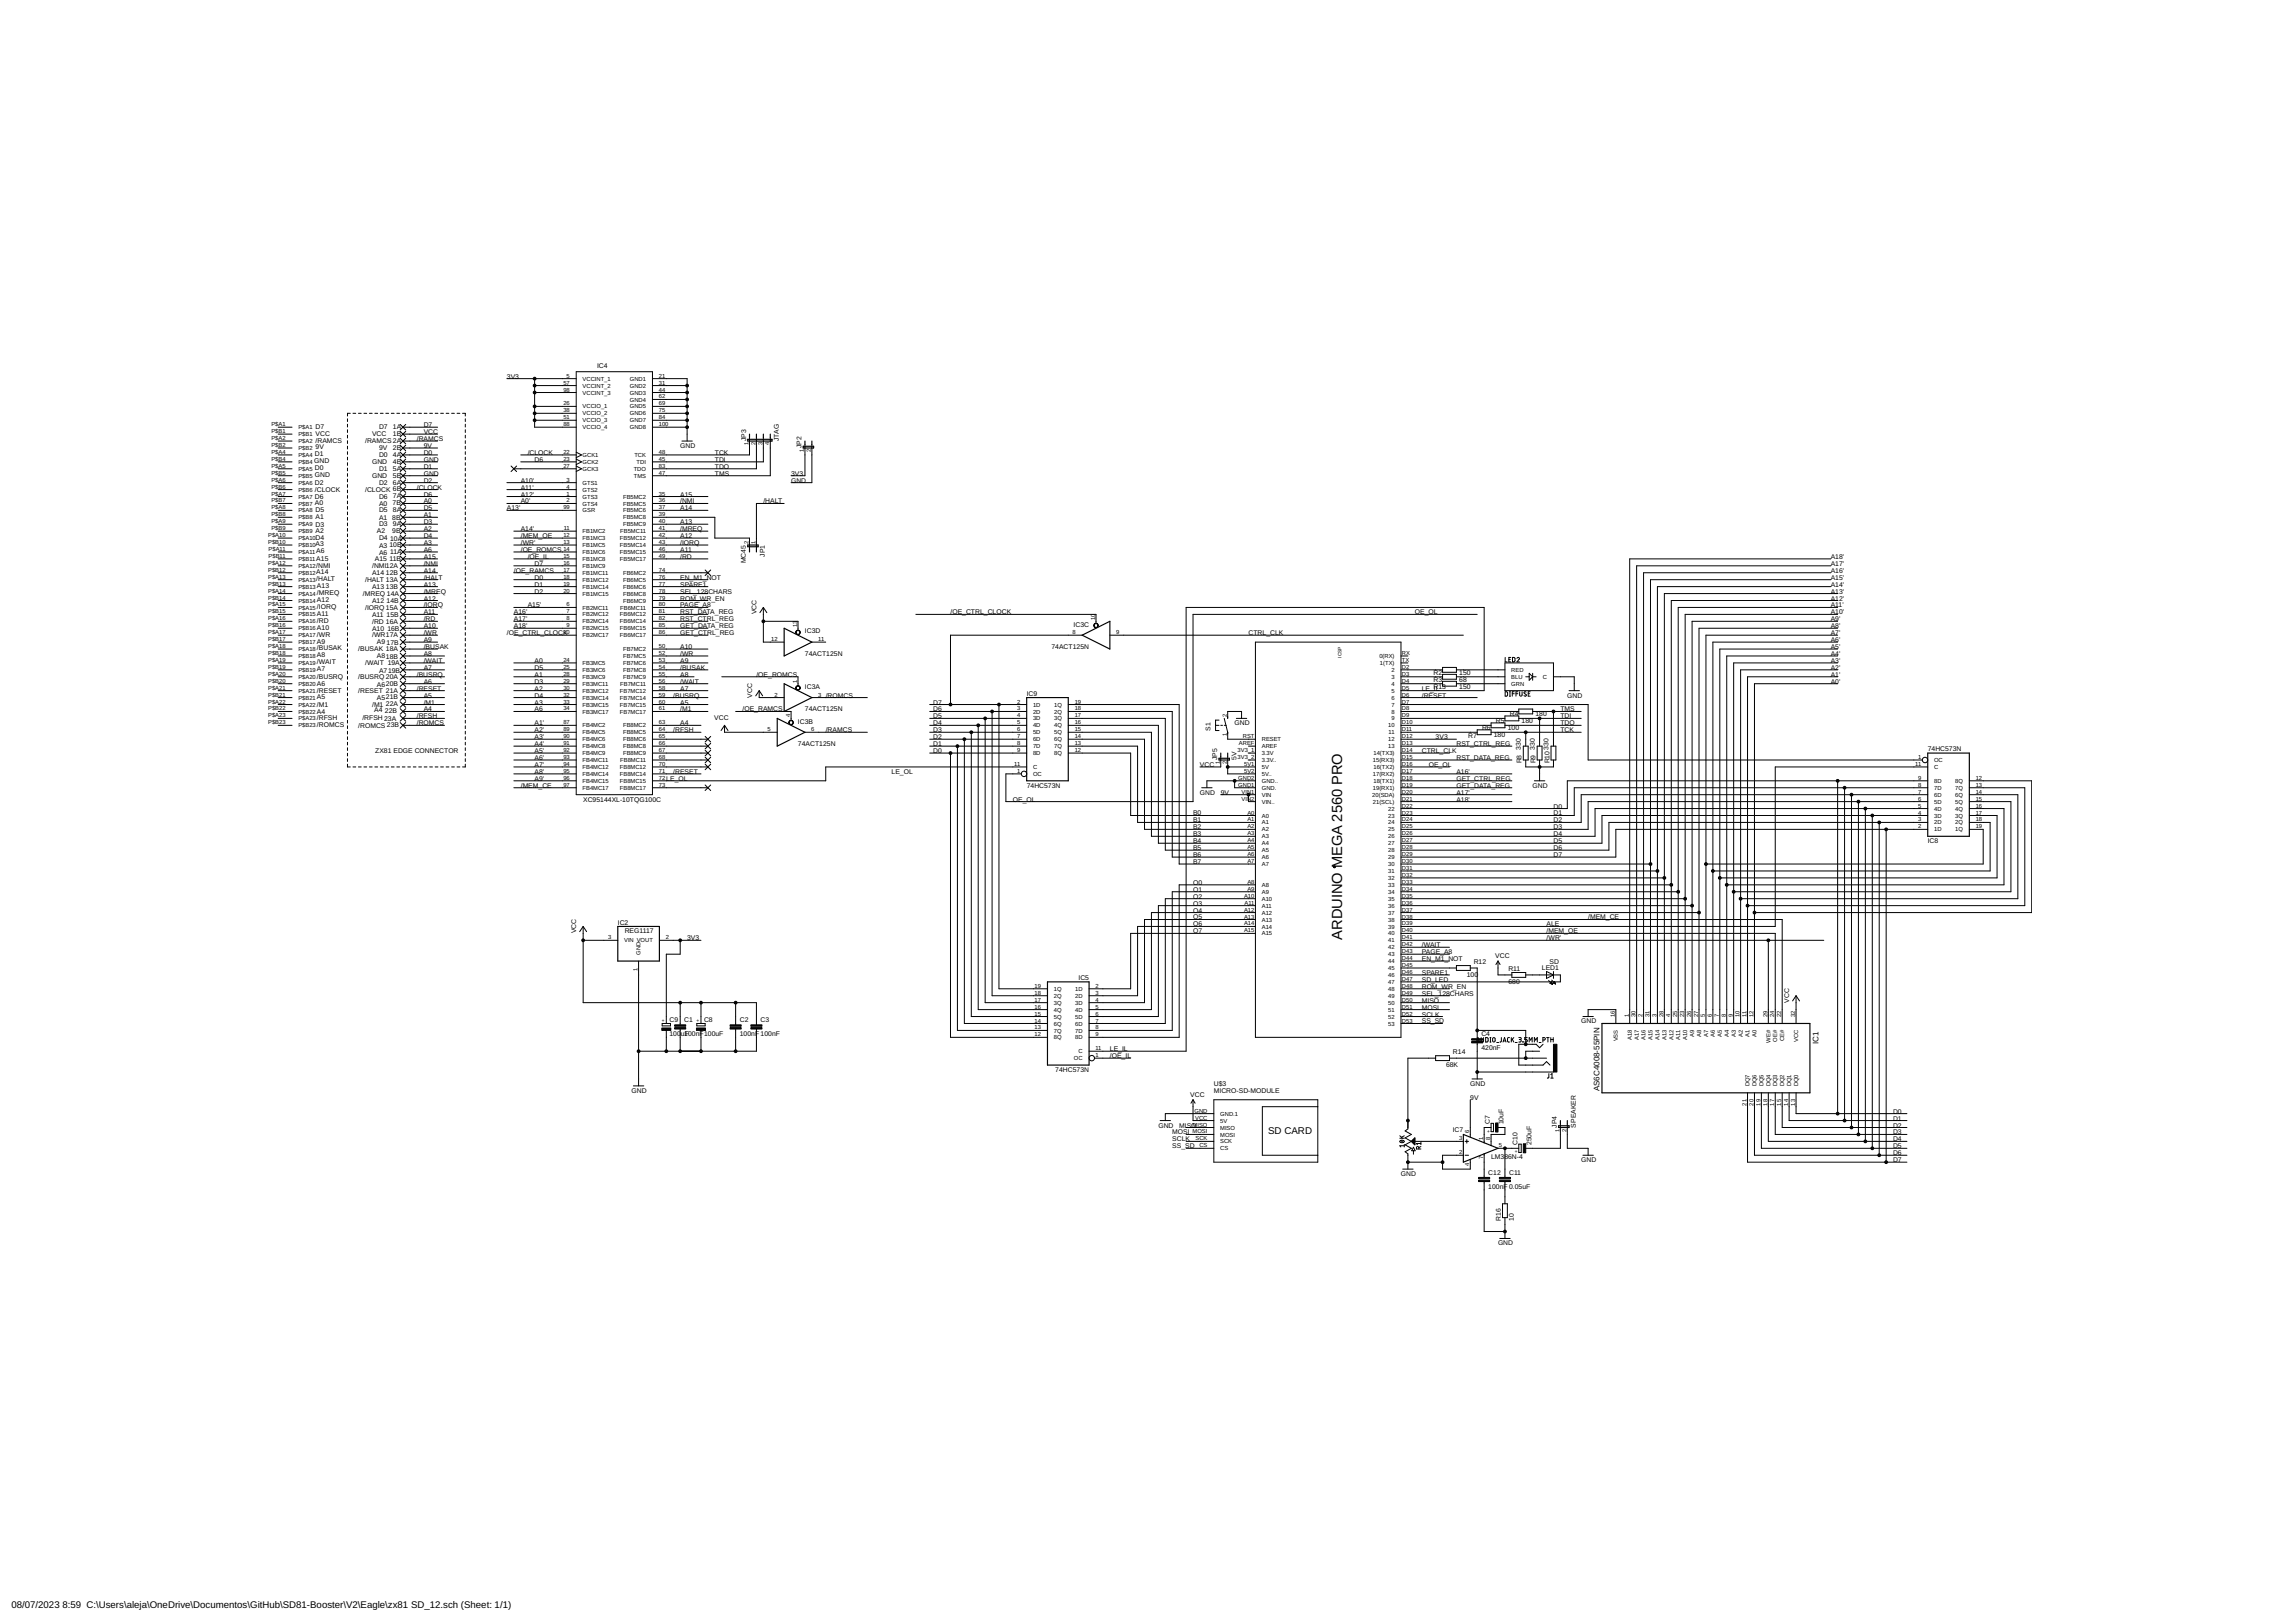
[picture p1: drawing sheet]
<svg xmlns="http://www.w3.org/2000/svg" width="841mm" height="594mm" viewBox="0 0 841 594" stroke-linecap="round" stroke-linejoin="round" font-family="sans-serif">
<defs><g id="words">
<text font-size="5.4" x="491.8" y="344.2" transform="rotate(-90 491.8 344.2)">ARDUINO MEGA 2560 PRO</text>
<text font-size="3.6" x="464.7" y="415.5">SD CARD</text>
<g font-size="3.5">
<text x="4.2" y="588.9">08/07/2023</text>
<text x="22.9" y="588.9">8:59 C:\Users\aleja\OneDrive\Documentos\GitHub\SD81-Booster\V2\Eagle\zx81 SD_12.sch (Sheet: 1/1)</text>
</g>
<g font-size="2.9">
<text x="666.5" y="382.5" transform="rotate(-90 666.5 382.5)">IC1</text>
<text x="586.1" y="399.7" transform="rotate(-90 586.1 399.7)">AS6C4008-55PIN</text>
</g>
<g font-size="2.5">
<text x="218.8" y="134.9">IC4</text>
<text x="185.8" y="138.7">3V3</text>
<text x="115.7" y="157.2">D7</text>
<text x="115.7" y="159.8">VCC</text>
<text x="136.4" y="159.8">VCC</text>
<text x="138.9" y="157.2">D7</text>
<text x="144" y="157.1">1A</text>
<text x="144" y="159.7">1B</text>
<text x="152.7" y="161.5">/RAMCS</text>
<text x="155.3" y="159">VCC</text>
<text x="155.3" y="156.5">D7</text>
<text x="273.4" y="161.5" transform="rotate(-90 273.4 161.5)">JP3</text>
<text x="285.4" y="161.5" transform="rotate(-90 285.4 161.5)">JTAG</text>
<text x="115.4" y="167.1">D1</text>
<text x="115.7" y="162.3">/RAMCS</text>
<text x="115.7" y="164.6">9V</text>
<text x="133.8" y="162.3">/RAMCS 2A</text>
<text x="138.9" y="167.4">D0</text>
<text x="138.9" y="164.8">9V</text>
<text x="144" y="167.3">4A</text>
<text x="144" y="164.8">2B</text>
<text x="155.3" y="164.1">9V</text>
<text x="155.3" y="166.6">D0</text>
<text x="193.4" y="166.6">/CLOCK</text>
<text x="249.3" y="164.1">GND</text>
<text x="262" y="166.6">TCK</text>
<text x="293.7" y="164.1" transform="rotate(-90 293.7 164.1)">JP2</text>
<text x="115.1" y="169.7">GND</text>
<text x="115.4" y="172.2">D0</text>
<text x="136.4" y="169.9">GND</text>
<text x="138.9" y="172.5">D1</text>
<text x="144" y="172.4">5A</text>
<text x="144" y="169.8">4B</text>
<text x="155.3" y="169.2">GND</text>
<text x="155.3" y="171.7">D1</text>
<text x="195.9" y="169.2">D6</text>
<text x="262" y="169.2">TDI</text>
<text x="262" y="171.7">TDO</text>
<text x="115.4" y="174.7">GND</text>
<text x="115.4" y="177.5">D2</text>
<text x="136.4" y="175">GND</text>
<text x="138.9" y="177.5">D2</text>
<text x="144" y="177.5">6A</text>
<text x="144" y="174.9">5B</text>
<text x="152.7" y="179.3">/CLOCK</text>
<text x="155.3" y="174.2">GND</text>
<text x="155.3" y="176.8">D2</text>
<text x="190.8" y="176.8">A10'</text>
<text x="190.8" y="179.3">A11'</text>
<text x="262" y="174.2">TMS</text>
<text x="289.9" y="176.8">GND</text>
<text x="289.9" y="174.2">3V3</text>
<text x="115.4" y="180.1">/CLOCK</text>
<text x="115.4" y="182.6">D6</text>
<text x="115.4" y="184.9">A0</text>
<text x="133.8" y="180.1">/CLOCK 6B</text>
<text x="138.9" y="182.6">D6</text>
<text x="138.9" y="185.4">A0</text>
<text x="143.8" y="184.9">7B</text>
<text x="144" y="182.5">7A</text>
<text x="155.3" y="181.9">D6</text>
<text x="155.3" y="184.4">A0</text>
<text x="190.8" y="184.4">A0'</text>
<text x="190.8" y="181.9">A12'</text>
<text x="249.3" y="181.9">A15</text>
<text x="249.3" y="184.4">/NMI</text>
<text x="279.7" y="184.4">/HALT</text>
<text x="115.7" y="187.4">D5</text>
<text x="115.7" y="190.2">A1</text>
<text x="138.9" y="187.7">D5</text>
<text x="138.9" y="190.5">A1</text>
<text x="143.7" y="190.4">8B</text>
<text x="144" y="187.6">8A</text>
<text x="155.3" y="189.5">A1</text>
<text x="155.3" y="186.9">D5</text>
<text x="185.8" y="186.9">A13'</text>
<text x="249.3" y="186.9">A14</text>
<text x="115.7" y="193">D3</text>
<text x="115.7" y="195.1">A2</text>
<text x="115.7" y="197.6">D4</text>
<text x="138.1" y="195.3">A2</text>
<text x="138.9" y="192.8">D3</text>
<text x="138.9" y="197.9">D4</text>
<text x="143.7" y="195.2">9B</text>
<text x="144" y="192.7">9A</text>
<text x="155.3" y="194.6">A2</text>
<text x="155.3" y="192">D3</text>
<text x="155.3" y="197.1">D4</text>
<text x="190.8" y="194.6">A14'</text>
<text x="190.8" y="197.1">/MEM_OE</text>
<text x="249.3" y="197.1">A12</text>
<text x="249.3" y="192">A13</text>
<text x="249.3" y="194.6">/MREQ</text>
<text x="115.7" y="200.1">A3</text>
<text x="115.9" y="202.7">A6</text>
<text x="138.9" y="203.2">A6</text>
<text x="138.9" y="200.6">A3</text>
<text x="142.7" y="200.3">10B</text>
<text x="143" y="198">10A</text>
<text x="143" y="202.9">11A</text>
<text x="155.3" y="199.6">A3</text>
<text x="155.3" y="202.2">A6</text>
<text x="190.8" y="202.2">/OE_ROMCS</text>
<text x="190.8" y="199.6">/WR'</text>
<text x="249.3" y="202.2">A11</text>
<text x="249.3" y="199.6">/IORQ</text>
<text x="280.2" y="203.9" transform="rotate(-90 280.2 203.9)">JP1</text>
<text x="115.9" y="205.5">A15</text>
<text x="115.9" y="208">/NMI</text>
<text x="136.4" y="208">/NMI12A</text>
<text x="137.4" y="205.5">A15</text>
<text x="142.7" y="205.4">11B</text>
<text x="155.3" y="209.8">A14</text>
<text x="155.3" y="204.7">A15</text>
<text x="155.3" y="207.3">/NMI</text>
<text x="188.3" y="209.8">/OE_RAMCS</text>
<text x="193.4" y="204.7">/OE_IL</text>
<text x="195.9" y="207.3">D7</text>
<text x="249.3" y="204.7">/RD</text>
<text x="273.3" y="206.3" transform="rotate(-90 273.3 206.3)">MC45</text>
<text x="670.9" y="209.8">A16'</text>
<text x="670.9" y="207.3">A17'</text>
<text x="670.9" y="204.7">A18'</text>
<text x="115.9" y="210.3">A14</text>
<text x="115.9" y="212.8">/HALT</text>
<text x="116.2" y="215.4">A13</text>
<text x="133.8" y="213.1">/HALT 13A</text>
<text x="136.4" y="210.6">A14</text>
<text x="136.4" y="215.6">A13</text>
<text x="141.4" y="210.5">12B</text>
<text x="141.4" y="215.6">13B</text>
<text x="155.3" y="214.9">A13</text>
<text x="155.3" y="212.3">/HALT</text>
<text x="195.9" y="212.3">D0</text>
<text x="195.9" y="214.9">D1</text>
<text x="249.3" y="212.3">EN_M1_NOT</text>
<text x="249.3" y="214.9">SPARE1</text>
<text x="670.9" y="214.9">A14'</text>
<text x="670.9" y="212.3">A15'</text>
<text x="116.2" y="217.9">/MREQ</text>
<text x="116.2" y="220.5">A12</text>
<text x="133" y="218.4">/MREQ 14A</text>
<text x="136.4" y="221">A12</text>
<text x="141.7" y="220.9">14B</text>
<text x="155.3" y="219.9">A12</text>
<text x="155.3" y="217.4">/MREQ</text>
<text x="195.9" y="217.4">D2</text>
<text x="249.3" y="219.9">ROM_WR_EN</text>
<text x="249.3" y="217.4">SEL_128CHARS</text>
<text x="670.9" y="219.9">A12'</text>
<text x="670.9" y="217.4">A13'</text>
<text x="116.2" y="223">/IORQ</text>
<text x="116.2" y="225.5">A11</text>
<text x="133.8" y="223.5">/IORQ 15A</text>
<text x="136.4" y="226">A11</text>
<text x="141.7" y="226.1">15B</text>
<text x="155.3" y="225">A11</text>
<text x="155.3" y="227.6">/RD</text>
<text x="155.3" y="222.5">/IORQ</text>
<text x="188.3" y="225">A16'</text>
<text x="188.3" y="227.6">A17'</text>
<text x="193.4" y="222.5">A15'</text>
<text x="249.3" y="227.6">RST_CTRL_REG</text>
<text x="249.3" y="225">RST_DATA_REG</text>
<text x="249.3" y="222.5">PAGE_A8</text>
<text x="277.2" y="225" transform="rotate(-90 277.2 225)">VCC</text>
<text x="348.3" y="225">/OE_CTRL_CLOCK</text>
<text x="518.5" y="225">OE_OL</text>
<text x="670.9" y="227.6">A9'</text>
<text x="670.9" y="225">A10'</text>
<text x="670.9" y="222.5">A11'</text>
<text x="116.2" y="228.1">/RD</text>
<text x="116.2" y="230.6">A10</text>
<text x="116.2" y="233.2">/WR</text>
<text x="136.4" y="228.6">/RD 16A</text>
<text x="136.4" y="233.4">/WR17A</text>
<text x="136.4" y="231.1">A10</text>
<text x="141.9" y="231.2">16B</text>
<text x="155.3" y="230.1">A10</text>
<text x="155.3" y="232.6">/WR</text>
<text x="185.8" y="232.6">/OE_CTRL_CLOCK</text>
<text x="188.3" y="230.1">A18'</text>
<text x="249.3" y="232.6">GET_CTRL_REG</text>
<text x="249.3" y="230.1">GET_DATA_REG</text>
<text x="295" y="232">IC3D</text>
<text x="393.4" y="229.5">IC3C</text>
<text x="457.5" y="232.6">CTRL_CLK</text>
<text x="670.9" y="232.6">A7'</text>
<text x="670.9" y="230.1">A8'</text>
<text x="116.2" y="235.7">A9</text>
<text x="116.2" y="238">/BUSAK</text>
<text x="131.3" y="238.5">/BUSAK 18A</text>
<text x="138.1" y="235.9">A9</text>
<text x="141.7" y="236.3">17B</text>
<text x="155.3" y="235.2">A9</text>
<text x="155.3" y="237.7">/BUSAK</text>
<text x="249.3" y="237.7">A10</text>
<text x="385.3" y="237.7">74ACT125N</text>
<text x="670.9" y="237.7">A5'</text>
<text x="670.9" y="235.2">A6'</text>
<text x="116.2" y="240.8">A8</text>
<text x="116.2" y="243.3">/WAIT</text>
<text x="116.2" y="245.6">A7</text>
<text x="133.8" y="243.6">/WAIT 19A</text>
<text x="138.1" y="241">A818B</text>
<text x="155.3" y="245.3">A7</text>
<text x="155.3" y="240.3">A8</text>
<text x="155.3" y="242.8">/WAIT</text>
<text x="195.9" y="245.3">D5</text>
<text x="195.9" y="242.8">A0</text>
<text x="249.3" y="242.8">A9</text>
<text x="249.3" y="240.3">/WR</text>
<text x="249.3" y="245.3">/BUSAK</text>
<text x="295" y="240.3">74ACT125N</text>
<text x="670.9" y="245.3">A2'</text>
<text x="670.9" y="242.8">A3'</text>
<text x="670.9" y="240.3">A4'</text>
<text x="116.2" y="248.6">/BUSRQ</text>
<text x="116.2" y="251.2">A6</text>
<text x="131.3" y="248.6">/BUSRQ 20A</text>
<text x="138.1" y="251.4">A620B</text>
<text x="138.9" y="246.4">A719B</text>
<text x="152.7" y="247.9">/BUSRQ</text>
<text x="155.3" y="250.4">A6</text>
<text x="195.9" y="247.9">A1</text>
<text x="195.9" y="250.4">D3</text>
<text x="249.3" y="247.9">A8</text>
<text x="249.3" y="250.4">/WAIT</text>
<text x="277.2" y="247.9">/OE_ROMCS</text>
<text x="525.3" y="247.1">R2</text>
<text x="525.3" y="249.7">R3</text>
<text x="534.7" y="247.1">150</text>
<text x="534.7" y="249.7">68</text>
<text x="670.9" y="250.4">A0'</text>
<text x="670.9" y="247.9">A1'</text>
<text x="116.2" y="253.7">/RESET</text>
<text x="116.2" y="256">A5</text>
<text x="131.3" y="253.7">/RESET 21A</text>
<text x="138.1" y="256.3">A521B</text>
<text x="152.7" y="253">/RESET</text>
<text x="155.3" y="255.5">A5</text>
<text x="195.9" y="253">A2</text>
<text x="195.9" y="255.5">D4</text>
<text x="246.7" y="255.5">/BUSRQ</text>
<text x="249.3" y="253">A7</text>
<text x="275.7" y="255.5" transform="rotate(-90 275.7 255.5)">VCC</text>
<text x="295" y="252.3">IC3A</text>
<text x="302.6" y="255.5">/ROMCS</text>
<text x="376.2" y="254.9">IC9</text>
<text x="521" y="255.5">/RESET</text>
<text x="521" y="253">LE_IL</text>
<text x="525.3" y="252.2">R13</text>
<text x="534.7" y="252.2">150</text>
<text x="574.4" y="255.5">GND</text>
<text x="116.2" y="258.8">/M1</text>
<text x="116.2" y="261.3">A4</text>
<text x="116.2" y="263.6">/RFSH</text>
<text x="132.8" y="263.9">/RFSH 23A</text>
<text x="136.4" y="258.8">/M1</text>
<text x="137.1" y="260.8">A4</text>
<text x="141" y="261">22B</text>
<text x="141.4" y="258.7">22A</text>
<text x="152.7" y="263.1">/RFSH</text>
<text x="155.3" y="260.6">A4</text>
<text x="155.3" y="258">/M1</text>
<text x="195.9" y="258">A3</text>
<text x="195.9" y="260.6">A6</text>
<text x="249.3" y="258">A5</text>
<text x="249.3" y="260.6">/M1</text>
<text x="261.8" y="263.9">VCC</text>
<text x="272.1" y="260.6">/OE_RAMCS</text>
<text x="295" y="260.6">74ACT125N</text>
<text x="342" y="263.1">D5</text>
<text x="342" y="260.6">D6</text>
<text x="342" y="258">D7</text>
<text x="553.3" y="262.4">R4</text>
<text x="562.7" y="262.4">180</text>
<text x="571.8" y="263.1">TDI</text>
<text x="571.8" y="260.6">TMS</text>
<text x="116.2" y="266.2">/ROMCS</text>
<text x="131.3" y="266.7">/ROMCS 23B</text>
<text x="152.7" y="265.7">/ROMCS</text>
<text x="195.9" y="265.7">A1'</text>
<text x="195.9" y="268.2">A2'</text>
<text x="246.7" y="268.2">/RFSH</text>
<text x="249.3" y="265.7">A4</text>
<text x="292.4" y="265">IC3B</text>
<text x="302.6" y="268.2">/RAMCS</text>
<text x="342" y="268.2">D3</text>
<text x="342" y="265.7">D4</text>
<text x="443.6" y="267.6" transform="rotate(-90 443.6 267.6)">S1</text>
<text x="452.4" y="265.7">GND</text>
<text x="543.1" y="267.5">R6</text>
<text x="547.4" y="270">180</text>
<text x="548.2" y="264.9">R5</text>
<text x="552.5" y="267.4">100</text>
<text x="557.6" y="264.9">180</text>
<text x="571.8" y="268.2">TCK</text>
<text x="571.8" y="265.7">TDO</text>
<text x="137.5" y="275.8">ZX81 EDGE CONNECTOR</text>
<text x="195.9" y="270.7">A3'</text>
<text x="195.9" y="273.3">A4'</text>
<text x="195.9" y="275.8">A5'</text>
<text x="292.4" y="273.3">74ACT125N</text>
<text x="342" y="275.8">D0</text>
<text x="342" y="273.3">D1</text>
<text x="342" y="270.7">D2</text>
<text x="521" y="275.8">CTRL_CLK</text>
<text x="526.1" y="270.7">3V3</text>
<text x="533.7" y="273.3">RST_CTRL_REG</text>
<text x="538" y="270.3">R7</text>
<text x="557.3" y="274.6" transform="rotate(-90 557.3 274.6)">330</text>
<text x="562.4" y="274.6" transform="rotate(-90 562.4 274.6)">330</text>
<text x="567.5" y="274.6" transform="rotate(-90 567.5 274.6)">330</text>
<text x="706.4" y="275.1">74HC573N</text>
<text x="195.9" y="278.4">A6'</text>
<text x="195.9" y="280.9">A7'</text>
<text x="439.7" y="280.9">VCC</text>
<text x="446.1" y="278.4" transform="rotate(-90 446.1 278.4)">JP5</text>
<text x="453.1" y="278.4" transform="rotate(-90 453.1 278.4)">5V</text>
<text x="523.6" y="280.9">OE_OL</text>
<text x="533.7" y="278.4">RST_DATA_REG</text>
<text x="557.6" y="279.6" transform="rotate(-90 557.6 279.6)">R8</text>
<text x="562.7" y="279.6" transform="rotate(-90 562.7 279.6)">R9</text>
<text x="567.8" y="279.6" transform="rotate(-90 567.8 279.6)">R10</text>
<text x="195.9" y="283.4">A8'</text>
<text x="195.9" y="286">A9'</text>
<text x="244.2" y="286">LE_OL</text>
<text x="246.7" y="283.4">/RESET</text>
<text x="326.7" y="283.4">LE_OL</text>
<text x="533.7" y="286">GET_CTRL_REG</text>
<text x="533.7" y="283.4">A16'</text>
<text x="190.8" y="288.5">/MEM_CE</text>
<text x="213.7" y="293.6">XC95144XL-10TQG100C</text>
<text x="371.2" y="293.6">OE_OL</text>
<text x="376.2" y="288.5">74HC573N</text>
<text x="439.7" y="291.1">GND</text>
<text x="447.4" y="291.1">9V</text>
<text x="533.7" y="288.5">GET_DATA_REG</text>
<text x="533.7" y="291.1">A17'</text>
<text x="533.7" y="293.6">A18'</text>
<text x="561.7" y="288.5">GND</text>
<text x="437.2" y="298.7">B0</text>
<text x="569.3" y="296.1">D0</text>
<text x="569.3" y="298.7">D1</text>
<text x="437.2" y="303.8">B2</text>
<text x="437.2" y="301.2">B1</text>
<text x="569.3" y="301.2">D2</text>
<text x="569.3" y="303.8">D3</text>
<text x="437.2" y="306.3">B3</text>
<text x="437.2" y="308.8">B4</text>
<text x="437.2" y="311.4">B5</text>
<text x="569.3" y="306.3">D4</text>
<text x="569.3" y="308.8">D5</text>
<text x="569.3" y="311.4">D6</text>
<text x="706.4" y="308.7">IC8</text>
<text x="437.2" y="313.9">B6</text>
<text x="437.2" y="316.5">B7</text>
<text x="569.3" y="313.9">D7</text>
<text x="437.2" y="329.2">O2</text>
<text x="437.2" y="326.6">O1</text>
<text x="437.2" y="324.1">O0</text>
<text x="437.2" y="331.7">O3</text>
<text x="437.2" y="334.2">O4</text>
<text x="211.2" y="341.9" transform="rotate(-90 211.2 341.9)">VCC</text>
<text x="226.4" y="338.7">IC2</text>
<text x="228.9" y="341.9">REG1117</text>
<text x="437.2" y="336.8">O5</text>
<text x="437.2" y="339.3">O6</text>
<text x="437.2" y="341.9">O7</text>
<text x="566.7" y="339.3">ALE</text>
<text x="566.7" y="341.9">/MEM_OE</text>
<text x="582" y="336.8">/MEM_CE</text>
<text x="251.8" y="344.4">3V3</text>
<text x="521" y="346.9">/WAIT</text>
<text x="566.7" y="344.4">/WR'</text>
<text x="521" y="352">EN_M1_NOT</text>
<text x="521" y="349.5">PAGE_A8</text>
<text x="540.1" y="353.1">R12</text>
<text x="547.9" y="351">VCC</text>
<text x="567.8" y="353.2">SD</text>
<text x="395.2" y="359">IC5</text>
<text x="521" y="357.1">SPARE1</text>
<text x="521" y="359.6">SD_LED</text>
<text x="537.5" y="357.9">100</text>
<text x="552.8" y="355.6">R11</text>
<text x="565" y="355.3">LED1</text>
<text x="521" y="362.2">ROM_WR_EN</text>
<text x="521" y="364.7">SEL_128CHARS</text>
<text x="552.8" y="360.4">680</text>
<text x="521" y="367.3">MISO</text>
<text x="521" y="369.8">MOSI</text>
<text x="655.6" y="367.3" transform="rotate(-90 655.6 367.3)">VCC</text>
<text x="245.3" y="374.4">C9</text>
<text x="250.8" y="374.5">C1</text>
<text x="258" y="374.4">C8</text>
<text x="271.1" y="374.5">C2</text>
<text x="278.7" y="374.5">C3</text>
<text x="521" y="372.3">SCLK</text>
<text x="521" y="374.9">SS_SD</text>
<text x="579.4" y="374.9">GND</text>
<text x="245.3" y="379.5">100</text>
<text x="249.5" y="379.5">u100nF100uF</text>
<text x="250.9" y="379.5">F</text>
<text x="271.1" y="379.6">100nF 100nF</text>
<text x="542.9" y="379.6">C4</text>
<text x="406.7" y="387.6">/OE_IL</text>
<text x="406.7" y="385">LE_IL</text>
<text x="532.4" y="386.1">R14</text>
<text x="542.9" y="384.6">420nF</text>
<text x="386.7" y="392.6">74HC573N</text>
<text x="529.9" y="390.9">68K</text>
<text x="231.5" y="400.3">GND</text>
<text x="436.2" y="401.8">VCC</text>
<text x="444.8" y="400.3">MICRO-SD-MODULE</text>
<text x="444.8" y="397.7">U$3</text>
<text x="538.8" y="397.7">GND</text>
<text x="538.8" y="402.8">9V</text>
<text x="693.7" y="407.9">D0</text>
<text x="424.5" y="413">GND</text>
<text x="432.1" y="413">MISO</text>
<text x="545.9" y="411.8" transform="rotate(-90 545.9 411.8)">C7</text>
<text x="551" y="411.8" transform="rotate(-90 551 411.8)">10uF</text>
<text x="570.5" y="413" transform="rotate(-90 570.5 413)">JP4</text>
<text x="577.5" y="413" transform="rotate(-90 577.5 413)">SPEAKER</text>
<text x="693.7" y="410.4">D1</text>
<text x="693.7" y="413">D2</text>
<text x="429.6" y="415.5">MOSI</text>
<text x="429.6" y="418">SCLK</text>
<text x="532.4" y="414.7">IC7</text>
<text x="556.1" y="419.4" transform="rotate(-90 556.1 419.4)">C10</text>
<text x="561.2" y="419.4" transform="rotate(-90 561.2 419.4)">250uF</text>
<text x="693.7" y="415.5">D3</text>
<text x="693.7" y="418">D4</text>
<text x="429.6" y="420.6">SS_SD</text>
<text x="546.4" y="424.4">LM386N-4</text>
<text x="579.4" y="425.7">GND</text>
<text x="693.7" y="420.6">D5</text>
<text x="693.7" y="423.1">D6</text>
<text x="693.7" y="425.7">D7</text>
<text x="513.4" y="430.7">GND</text>
<text x="545.4" y="430.4">C12</text>
<text x="553" y="430.4">C11</text>
<text x="545.4" y="435.4">100nF 0.05uF</text>
<text x="550" y="447.2" transform="rotate(-90 550 447.2)">R16</text>
<text x="554.8" y="447.2" transform="rotate(-90 554.8 447.2)">10</text>
<text x="549" y="456.1">GND</text>
</g>
<g font-size="2.1">
<text x="206.4" y="140.9">57</text>
<text x="206.4" y="143.4">98</text>
<text x="207.6" y="138.3">5</text>
<text x="213.5" y="139.4">VCCINT_1</text>
<text x="213.5" y="142">VCCINT_2</text>
<text x="230.8" y="139.4">GND1</text>
<text x="230.8" y="142">GND2</text>
<text x="241.4" y="138.3">21</text>
<text x="241.4" y="140.9">31</text>
<text x="241.4" y="143.4">44</text>
<text x="206.4" y="148.5">26</text>
<text x="213.5" y="144.5">VCCINT_3</text>
<text x="213.5" y="149.6">VCCIO_1</text>
<text x="230.8" y="144.5">GND3</text>
<text x="230.8" y="147.1">GND4</text>
<text x="230.8" y="149.6">GND5</text>
<text x="241.4" y="145.9">62</text>
<text x="241.4" y="148.5">69</text>
<text x="206.4" y="151">38</text>
<text x="206.4" y="153.6">51</text>
<text x="213.5" y="152.1">VCCIO_2</text>
<text x="213.5" y="154.7">VCCIO_3</text>
<text x="230.8" y="152.1">GND6</text>
<text x="230.8" y="154.7">GND7</text>
<text x="241.4" y="151">75</text>
<text x="241.4" y="153.6">84</text>
<text x="99.5" y="156.1">P$A1</text>
<text x="99.5" y="158.6">P$B1</text>
<text x="99.5" y="161.2">P$A2</text>
<text x="109.4" y="157.2">P$A1</text>
<text x="109.4" y="159.8">P$B1</text>
<text x="206.4" y="156.1">88</text>
<text x="213.5" y="157.2">VCCIO_4</text>
<text x="230.8" y="157.2">GND8</text>
<text x="241.4" y="156.1">100</text>
<text x="99.5" y="163.7">P$B2</text>
<text x="99.5" y="166.3">P$A4</text>
<text x="109.4" y="162.3">P$A2</text>
<text x="109.4" y="164.8">P$B2</text>
<text x="109.4" y="167.4">P$A4</text>
<text x="206.4" y="166.3">22</text>
<text x="213.5" y="167.4">GCK1</text>
<text x="232.5" y="167.4">TCK</text>
<text x="241.4" y="166.3">48</text>
<text x="274.3" y="163.1" transform="rotate(-90 274.3 163.1)">1</text>
<text x="276.8" y="163.1" transform="rotate(-90 276.8 163.1)">2</text>
<text x="279.4" y="163.1" transform="rotate(-90 279.4 163.1)">3</text>
<text x="281.9" y="163.1" transform="rotate(-90 281.9 163.1)">4</text>
<text x="294.6" y="165.6" transform="rotate(-90 294.6 165.6)">1</text>
<text x="297.2" y="165.6" transform="rotate(-90 297.2 165.6)">2</text>
<text x="99.5" y="168.8">P$B4</text>
<text x="99.5" y="171.3">P$A5</text>
<text x="99.5" y="173.9">P$B5</text>
<text x="109.4" y="169.9">P$B4</text>
<text x="109.4" y="172.5">P$A5</text>
<text x="206.4" y="171.3">27</text>
<text x="206.4" y="168.8">23</text>
<text x="213.5" y="172.5">GCK3</text>
<text x="213.5" y="169.9">GCK2</text>
<text x="232.2" y="172.5">TDO</text>
<text x="233.3" y="169.9">TDI</text>
<text x="241.4" y="168.8">45</text>
<text x="241.4" y="171.3">83</text>
<text x="241.4" y="173.9">47</text>
<text x="99.5" y="176.4">P$A6</text>
<text x="99.5" y="179">P$B6</text>
<text x="109.4" y="175">P$B5</text>
<text x="109.4" y="177.5">P$A6</text>
<text x="207.6" y="176.4">3</text>
<text x="207.6" y="179">4</text>
<text x="213.5" y="177.5">GTS1</text>
<text x="232.3" y="175">TMS</text>
<text x="99.5" y="181.5">P$A7</text>
<text x="99.5" y="184">P$B7</text>
<text x="109.4" y="180.1">P$B6</text>
<text x="109.4" y="182.6">P$A7</text>
<text x="109.4" y="185.2">P$B7</text>
<text x="207.6" y="184">2</text>
<text x="207.6" y="181.5">1</text>
<text x="213.5" y="185.2">GTS4</text>
<text x="213.5" y="180.1">GTS2</text>
<text x="213.5" y="182.6">GTS3</text>
<text x="228.4" y="182.6">FB5MC2</text>
<text x="228.4" y="185.2">FB5MC5</text>
<text x="241.4" y="181.5">35</text>
<text x="241.4" y="184">36</text>
<text x="99.5" y="186.6">P$A8</text>
<text x="99.5" y="189.1">P$B8</text>
<text x="99.5" y="191.7">P$A9</text>
<text x="109.4" y="187.7">P$A8</text>
<text x="109.4" y="190.2">P$B8</text>
<text x="206.4" y="186.6">99</text>
<text x="213.5" y="187.7">GSR</text>
<text x="228.4" y="187.7">FB5MC6</text>
<text x="228.4" y="190.2">FB5MC8</text>
<text x="241.4" y="186.6">37</text>
<text x="241.4" y="189.1">39</text>
<text x="241.4" y="191.7">40</text>
<text x="98.3" y="196.7">P$A10</text>
<text x="99.5" y="194.2">P$B9</text>
<text x="109.4" y="192.8">P$A9</text>
<text x="109.4" y="195.3">P$B9</text>
<text x="109.4" y="197.9">P$A10</text>
<text x="206.4" y="196.7">12</text>
<text x="206.6" y="194.2">11</text>
<text x="213.5" y="195.3">FB1MC2</text>
<text x="213.5" y="197.9">FB1MC3</text>
<text x="227.2" y="197.9">FB5MC12</text>
<text x="227.3" y="195.3">FB5MC11</text>
<text x="228.4" y="192.8">FB5MC9</text>
<text x="241.4" y="194.2">41</text>
<text x="241.4" y="196.7">42</text>
<text x="98.3" y="199.3">P$B10</text>
<text x="98.4" y="201.8">P$A11</text>
<text x="109.4" y="200.4">P$B10</text>
<text x="109.4" y="202.9">P$A11</text>
<text x="206.4" y="199.3">13</text>
<text x="206.4" y="201.8">14</text>
<text x="213.5" y="200.4">FB1MC5</text>
<text x="213.5" y="202.9">FB1MC6</text>
<text x="227.2" y="200.4">FB5MC14</text>
<text x="227.2" y="202.9">FB5MC15</text>
<text x="241.4" y="199.3">43</text>
<text x="241.4" y="201.8">46</text>
<text x="274.3" y="199.3" transform="rotate(-90 274.3 199.3)">2</text>
<text x="276.8" y="199.3" transform="rotate(-90 276.8 199.3)">1</text>
<text x="98.3" y="206.9">P$A12</text>
<text x="98.3" y="209.4">P$B12</text>
<text x="98.4" y="204.4">P$B11</text>
<text x="109.4" y="205.5">P$B11</text>
<text x="109.4" y="208">P$A12</text>
<text x="206.4" y="204.4">15</text>
<text x="206.4" y="206.9">16</text>
<text x="206.4" y="209.4">17</text>
<text x="213.5" y="205.5">FB1MC8</text>
<text x="213.5" y="208">FB1MC9</text>
<text x="227.2" y="205.5">FB5MC17</text>
<text x="241.4" y="204.4">49</text>
<text x="241.4" y="209.4">74</text>
<text x="98.3" y="212">P$A13</text>
<text x="98.3" y="214.5">P$B13</text>
<text x="109.4" y="210.6">P$B12</text>
<text x="109.4" y="213.1">P$A13</text>
<text x="109.4" y="215.6">P$B13</text>
<text x="206.4" y="212">18</text>
<text x="206.4" y="214.5">19</text>
<text x="213.5" y="210.6">FB1MC11</text>
<text x="213.5" y="213.1">FB1MC12</text>
<text x="213.5" y="215.6">FB1MC14</text>
<text x="228.4" y="210.6">FB6MC2</text>
<text x="228.4" y="213.1">FB6MC5</text>
<text x="228.4" y="215.6">FB6MC6</text>
<text x="241.4" y="212">76</text>
<text x="241.4" y="214.5">77</text>
<text x="98.3" y="217.1">P$A14</text>
<text x="98.3" y="219.6">P$B14</text>
<text x="109.4" y="218.2">P$A14</text>
<text x="109.4" y="220.7">P$B14</text>
<text x="206.4" y="217.1">20</text>
<text x="213.5" y="218.2">FB1MC15</text>
<text x="228.4" y="218.2">FB6MC8</text>
<text x="228.4" y="220.7">FB6MC9</text>
<text x="241.4" y="217.1">78</text>
<text x="241.4" y="219.6">79</text>
<text x="98.3" y="222.1">P$A15</text>
<text x="98.3" y="224.7">P$B15</text>
<text x="98.3" y="227.2">P$A16</text>
<text x="109.4" y="223.3">P$A15</text>
<text x="109.4" y="225.8">P$B15</text>
<text x="207.6" y="222.1">6</text>
<text x="207.6" y="224.7">7</text>
<text x="207.6" y="227.2">8</text>
<text x="213.5" y="223.3">FB2MC11</text>
<text x="213.5" y="225.8">FB2MC12</text>
<text x="227.2" y="225.8">FB6MC12</text>
<text x="227.3" y="223.3">FB6MC11</text>
<text x="241.4" y="222.1">80</text>
<text x="241.4" y="224.7">81</text>
<text x="241.4" y="227.2">82</text>
<text x="401.3" y="227.2" transform="rotate(-90 401.3 227.2)">10</text>
<text x="98.3" y="229.8">P$B16</text>
<text x="98.3" y="232.3">P$A17</text>
<text x="109.4" y="228.3">P$A16</text>
<text x="109.4" y="230.9">P$B16</text>
<text x="109.4" y="233.4">P$A17</text>
<text x="206.4" y="232.3">10</text>
<text x="207.6" y="229.8">9</text>
<text x="213.5" y="228.3">FB2MC14</text>
<text x="213.5" y="230.9">FB2MC15</text>
<text x="213.5" y="233.4">FB2MC17</text>
<text x="227.2" y="228.3">FB6MC14</text>
<text x="227.2" y="230.9">FB6MC15</text>
<text x="227.2" y="233.4">FB6MC17</text>
<text x="241.4" y="229.8">85</text>
<text x="241.4" y="232.3">86</text>
<text x="292.1" y="229.8" transform="rotate(-90 292.1 229.8)">13</text>
<text x="393" y="232.3">8</text>
<text x="409.1" y="232.3">9</text>
<text x="98.3" y="234.8">P$B17</text>
<text x="98.3" y="237.4">P$A18</text>
<text x="98.3" y="239.9">P$B18</text>
<text x="109.4" y="235.9">P$B17</text>
<text x="109.4" y="238.5">P$A18</text>
<text x="228.4" y="238.5">FB7MC2</text>
<text x="241.4" y="237.4">50</text>
<text x="241.4" y="239.9">52</text>
<text x="282.6" y="234.8">12</text>
<text x="299.8" y="234.8">11</text>
<text x="513.8" y="239.9">RX</text>
<text x="98.3" y="242.5">P$A19</text>
<text x="98.3" y="245">P$B19</text>
<text x="109.4" y="241">P$B18</text>
<text x="109.4" y="243.6">P$A19</text>
<text x="206.4" y="242.5">24</text>
<text x="206.4" y="245">25</text>
<text x="213.5" y="243.6">FB3MC5</text>
<text x="228.4" y="241">FB7MC5</text>
<text x="228.4" y="243.6">FB7MC6</text>
<text x="241.4" y="242.5">53</text>
<text x="241.4" y="245">54</text>
<text x="505.5" y="241">0(RX)</text>
<text x="505.7" y="243.6">1(TX)</text>
<text x="513.8" y="242.5">TX</text>
<text x="513.8" y="245">D2</text>
<text x="98.3" y="247.5">P$A20</text>
<text x="98.3" y="250.1">P$B20</text>
<text x="109.4" y="246.1">P$B19</text>
<text x="109.4" y="248.6">P$A20</text>
<text x="109.4" y="251.2">P$B20</text>
<text x="206.4" y="247.5">28</text>
<text x="206.4" y="250.1">29</text>
<text x="213.5" y="246.1">FB3MC6</text>
<text x="213.5" y="248.6">FB3MC9</text>
<text x="213.5" y="251.2">FB3MC11</text>
<text x="227.3" y="251.2">FB7MC11</text>
<text x="228.4" y="246.1">FB7MC8</text>
<text x="228.4" y="248.6">FB7MC9</text>
<text x="241.4" y="247.5">55</text>
<text x="241.4" y="250.1">56</text>
<text x="292.1" y="250.1" transform="rotate(-90 292.1 250.1)">1</text>
<text x="509.9" y="246.1">2</text>
<text x="509.9" y="248.6">3</text>
<text x="509.9" y="251.2">4</text>
<text x="513.8" y="247.5">D3</text>
<text x="513.8" y="250.1">D4</text>
<text x="553.8" y="251.2">GRN</text>
<text x="553.8" y="248.6">BLU</text>
<text x="553.8" y="246.1">RED</text>
<text x="565.4" y="248.6">C</text>
<text x="98.3" y="252.6">P$A21</text>
<text x="98.3" y="255.1">P$B21</text>
<text x="98.3" y="257.7">P$A22</text>
<text x="109.4" y="253.7">P$A21</text>
<text x="109.4" y="256.3">P$B21</text>
<text x="206.4" y="252.6">30</text>
<text x="206.4" y="255.1">32</text>
<text x="206.4" y="257.7">33</text>
<text x="213.5" y="253.7">FB3MC12</text>
<text x="213.5" y="256.3">FB3MC14</text>
<text x="227.2" y="253.7">FB7MC12</text>
<text x="227.2" y="256.3">FB7MC14</text>
<text x="241.4" y="252.6">58</text>
<text x="241.4" y="255.1">59</text>
<text x="241.4" y="257.7">60</text>
<text x="283.8" y="255.1">2</text>
<text x="299.8" y="255.1">3</text>
<text x="372.7" y="257.7">2</text>
<text x="393.8" y="257.7">19</text>
<text x="509.9" y="253.7">5</text>
<text x="509.9" y="256.3">6</text>
<text x="513.8" y="252.6">D5</text>
<text x="513.8" y="255.1">D6</text>
<text x="513.8" y="257.7">D7</text>
<text x="98.3" y="260.2">P$B22</text>
<text x="98.3" y="262.8">P$A23</text>
<text x="109.4" y="258.8">P$A22</text>
<text x="109.4" y="261.3">P$B22</text>
<text x="109.4" y="263.9">P$A23</text>
<text x="206.4" y="260.2">34</text>
<text x="213.5" y="258.8">FB3MC15</text>
<text x="213.5" y="261.3">FB3MC17</text>
<text x="227.2" y="258.8">FB7MC15</text>
<text x="227.2" y="261.3">FB7MC17</text>
<text x="241.4" y="260.2">61</text>
<text x="289.5" y="262.8" transform="rotate(-90 289.5 262.8)">4</text>
<text x="372.7" y="260.2">3</text>
<text x="372.7" y="262.8">4</text>
<text x="378.6" y="258.8">1D</text>
<text x="378.6" y="261.3">2D</text>
<text x="378.6" y="263.9">3D</text>
<text x="386.3" y="263.9">3Q</text>
<text x="386.3" y="261.3">2Q</text>
<text x="386.3" y="258.8">1Q</text>
<text x="393.8" y="262.8">17</text>
<text x="393.8" y="260.2">18</text>
<text x="449.5" y="262.8" transform="rotate(-90 449.5 262.8)">2</text>
<text x="509.9" y="258.8">7</text>
<text x="509.9" y="261.3">8</text>
<text x="509.9" y="263.9">9</text>
<text x="513.8" y="260.2">D8</text>
<text x="513.8" y="262.8">D9</text>
<text x="98.3" y="265.3">P$B23</text>
<text x="109.4" y="266.4">P$B23</text>
<text x="206.4" y="265.3">87</text>
<text x="206.4" y="267.8">89</text>
<text x="213.5" y="266.4">FB4MC2</text>
<text x="213.5" y="269">FB4MC5</text>
<text x="228.4" y="266.4">FB8MC2</text>
<text x="228.4" y="269">FB8MC5</text>
<text x="241.4" y="265.3">63</text>
<text x="241.4" y="267.8">64</text>
<text x="281.3" y="267.8">5</text>
<text x="297.3" y="267.8">6</text>
<text x="372.7" y="265.3">5</text>
<text x="372.7" y="267.8">6</text>
<text x="378.6" y="266.4">4D</text>
<text x="378.6" y="269">5D</text>
<text x="386.3" y="269">5Q</text>
<text x="386.3" y="266.4">4Q</text>
<text x="393.8" y="267.8">15</text>
<text x="393.8" y="265.3">16</text>
<text x="449.5" y="269.7" transform="rotate(-90 449.5 269.7)">1</text>
<text x="508.7" y="266.4">10</text>
<text x="508.8" y="269">11</text>
<text x="513.8" y="265.3">D10</text>
<text x="513.8" y="267.8">D11</text>
<text x="206.4" y="270.4">90</text>
<text x="206.4" y="272.9">91</text>
<text x="206.4" y="275.5">92</text>
<text x="213.5" y="271.5">FB4MC6</text>
<text x="213.5" y="274">FB4MC8</text>
<text x="228.4" y="271.5">FB8MC6</text>
<text x="228.4" y="274">FB8MC8</text>
<text x="241.4" y="270.4">65</text>
<text x="241.4" y="272.9">66</text>
<text x="241.4" y="275.5">67</text>
<text x="372.7" y="270.4">7</text>
<text x="372.7" y="272.9">8</text>
<text x="372.7" y="275.5">9</text>
<text x="378.6" y="271.5">6D</text>
<text x="378.6" y="274">7D</text>
<text x="386.3" y="274">7Q</text>
<text x="386.3" y="271.5">6Q</text>
<text x="393.8" y="275.5">12</text>
<text x="393.8" y="272.9">13</text>
<text x="393.8" y="270.4">14</text>
<text x="453.5" y="275.5">3V3_1</text>
<text x="454" y="272.9">AREF</text>
<text x="455.4" y="270.4">RST</text>
<text x="462.4" y="274">AREF</text>
<text x="462.4" y="271.5">RESET</text>
<text x="508.7" y="271.5">12</text>
<text x="508.7" y="274">13</text>
<text x="513.8" y="270.4">D12</text>
<text x="513.8" y="272.9">D13</text>
<text x="513.8" y="275.5">D14</text>
<text x="206.4" y="278">93</text>
<text x="206.4" y="280.5">94</text>
<text x="213.5" y="276.6">FB4MC9</text>
<text x="213.5" y="279.1">FB4MC11</text>
<text x="213.5" y="281.7">FB4MC12</text>
<text x="227.2" y="281.7">FB8MC12</text>
<text x="227.3" y="279.1">FB8MC11</text>
<text x="228.4" y="276.6">FB8MC9</text>
<text x="241.4" y="278">68</text>
<text x="241.4" y="280.5">70</text>
<text x="371.7" y="280.5">11</text>
<text x="378.6" y="276.6">8D</text>
<text x="378.6" y="281.7">C</text>
<text x="386.3" y="276.6">8Q</text>
<text x="447" y="279.9" transform="rotate(-90 447 279.9)">1</text>
<text x="449.5" y="279.9" transform="rotate(-90 449.5 279.9)">2</text>
<text x="453.5" y="278">3V3_2</text>
<text x="455.9" y="280.5">5V1</text>
<text x="462.4" y="276.6">3.3V</text>
<text x="462.4" y="279.1">3.3V..</text>
<text x="462.4" y="281.7">5V</text>
<text x="503.1" y="279.1">15(RX3)</text>
<text x="503.3" y="276.6">14(TX3)</text>
<text x="503.3" y="281.7">16(TX2)</text>
<text x="513.8" y="278">D15</text>
<text x="513.8" y="280.5">D16</text>
<text x="701.9" y="280.5">11</text>
<text x="702.9" y="278">1</text>
<text x="708.8" y="279.1">OC</text>
<text x="708.8" y="281.7">C</text>
<text x="206.4" y="283.1">95</text>
<text x="206.4" y="285.6">96</text>
<text x="213.5" y="284.2">FB4MC14</text>
<text x="213.5" y="286.7">FB4MC15</text>
<text x="227.2" y="284.2">FB8MC14</text>
<text x="227.2" y="286.7">FB8MC15</text>
<text x="241.4" y="283.1">71</text>
<text x="241.4" y="285.6">72</text>
<text x="372.7" y="283.1">1</text>
<text x="378.6" y="284.2">OC</text>
<text x="453.8" y="285.6">GND2</text>
<text x="455.9" y="283.1">5V2</text>
<text x="462.4" y="284.2">5V..</text>
<text x="462.4" y="286.7">GND..</text>
<text x="503.1" y="284.2">17(RX2)</text>
<text x="503.3" y="286.7">18(TX1)</text>
<text x="513.8" y="283.1">D17</text>
<text x="513.8" y="285.6">D18</text>
<text x="702.9" y="285.6">9</text>
<text x="708.8" y="286.7">8D</text>
<text x="716.5" y="286.7">8Q</text>
<text x="724" y="285.6">12</text>
<text x="206.4" y="288.2">97</text>
<text x="213.5" y="289.3">FB4MC17</text>
<text x="227.2" y="289.3">FB8MC17</text>
<text x="241.4" y="288.2">73</text>
<text x="453.8" y="288.2">GND1</text>
<text x="455" y="290.7">VIN1</text>
<text x="455" y="293.2">VIN2</text>
<text x="462.4" y="289.3">GND.</text>
<text x="462.4" y="291.8">VIN</text>
<text x="502.9" y="291.8">20(SDA)</text>
<text x="503.1" y="289.3">19(RX1)</text>
<text x="513.8" y="288.2">D19</text>
<text x="513.8" y="290.7">D20</text>
<text x="513.8" y="293.2">D21</text>
<text x="702.9" y="293.2">6</text>
<text x="702.9" y="290.7">7</text>
<text x="702.9" y="288.2">8</text>
<text x="708.8" y="291.8">6D</text>
<text x="708.8" y="289.3">7D</text>
<text x="716.5" y="289.3">7Q</text>
<text x="716.5" y="291.8">6Q</text>
<text x="724" y="288.2">13</text>
<text x="724" y="290.7">14</text>
<text x="724" y="293.2">15</text>
<text x="457.1" y="298.3">A0</text>
<text x="462.4" y="299.4">A0</text>
<text x="462.4" y="294.4">VIN..</text>
<text x="503.1" y="294.4">21(SCL)</text>
<text x="508.7" y="296.9">22</text>
<text x="508.7" y="299.4">23</text>
<text x="513.8" y="295.8">D22</text>
<text x="513.8" y="298.3">D23</text>
<text x="702.9" y="298.3">4</text>
<text x="702.9" y="295.8">5</text>
<text x="708.8" y="299.4">3D</text>
<text x="708.8" y="296.9">4D</text>
<text x="708.8" y="294.4">5D</text>
<text x="716.5" y="294.4">5Q</text>
<text x="716.5" y="296.9">4Q</text>
<text x="716.5" y="299.4">3Q</text>
<text x="724" y="295.8">16</text>
<text x="724" y="298.3">17</text>
<text x="457.1" y="300.9">A1</text>
<text x="457.1" y="303.4">A2</text>
<text x="457.1" y="305.9">A3</text>
<text x="462.4" y="302">A1</text>
<text x="462.4" y="304.5">A2</text>
<text x="508.7" y="302">24</text>
<text x="508.7" y="304.5">25</text>
<text x="513.8" y="300.9">D24</text>
<text x="513.8" y="303.4">D25</text>
<text x="513.8" y="305.9">D26</text>
<text x="702.9" y="303.4">2</text>
<text x="702.9" y="300.9">3</text>
<text x="708.8" y="304.5">1D</text>
<text x="708.8" y="302">2D</text>
<text x="716.5" y="302">2Q</text>
<text x="716.5" y="304.5">1Q</text>
<text x="724" y="300.9">18</text>
<text x="724" y="303.4">19</text>
<text x="457.1" y="308.5">A4</text>
<text x="457.1" y="311">A5</text>
<text x="462.4" y="307.1">A3</text>
<text x="462.4" y="309.6">A4</text>
<text x="508.7" y="307.1">26</text>
<text x="508.7" y="309.6">27</text>
<text x="513.8" y="308.5">D27</text>
<text x="513.8" y="311">D28</text>
<text x="457.1" y="313.6">A6</text>
<text x="457.1" y="316.1">A7</text>
<text x="462.4" y="312.1">A5</text>
<text x="462.4" y="314.7">A6</text>
<text x="462.4" y="317.2">A7</text>
<text x="508.7" y="312.1">28</text>
<text x="508.7" y="314.7">29</text>
<text x="508.7" y="317.2">30</text>
<text x="513.8" y="313.6">D29</text>
<text x="513.8" y="316.1">D30</text>
<text x="457.1" y="323.7">A8</text>
<text x="508.7" y="319.8">31</text>
<text x="508.7" y="322.3">32</text>
<text x="513.8" y="318.6">D31</text>
<text x="513.8" y="321.2">D32</text>
<text x="513.8" y="323.7">D33</text>
<text x="455.9" y="328.8">A10</text>
<text x="457.1" y="326.3">A9</text>
<text x="462.4" y="324.8">A8</text>
<text x="462.4" y="327.4">A9</text>
<text x="462.4" y="329.9">A10</text>
<text x="508.7" y="324.8">33</text>
<text x="508.7" y="327.4">34</text>
<text x="508.7" y="329.9">35</text>
<text x="513.8" y="326.3">D34</text>
<text x="513.8" y="328.8">D35</text>
<text x="455.9" y="333.9">A12</text>
<text x="456.1" y="331.3">A11</text>
<text x="462.4" y="332.5">A11</text>
<text x="462.4" y="335">A12</text>
<text x="508.7" y="332.5">36</text>
<text x="508.7" y="335">37</text>
<text x="513.8" y="331.3">D36</text>
<text x="513.8" y="333.9">D37</text>
<text x="455.9" y="336.4">A13</text>
<text x="455.9" y="339">A14</text>
<text x="455.9" y="341.5">A15</text>
<text x="462.4" y="337.5">A13</text>
<text x="462.4" y="340.1">A14</text>
<text x="508.7" y="337.5">38</text>
<text x="508.7" y="340.1">39</text>
<text x="513.8" y="336.4">D38</text>
<text x="513.8" y="339">D39</text>
<text x="513.8" y="341.5">D40</text>
<text x="222.9" y="344">3</text>
<text x="228.7" y="345.2">VIN VOUT</text>
<text x="244" y="344">2</text>
<text x="462.4" y="342.6">A15</text>
<text x="508.7" y="342.6">40</text>
<text x="508.7" y="345.2">41</text>
<text x="508.7" y="347.7">42</text>
<text x="513.8" y="344">D41</text>
<text x="513.8" y="346.6">D42</text>
<text x="234.8" y="349.7" transform="rotate(-90 234.8 349.7)">GND</text>
<text x="508.7" y="350.2">43</text>
<text x="508.7" y="352.8">44</text>
<text x="513.8" y="349.1">D43</text>
<text x="513.8" y="351.7">D44</text>
<text x="233.7" y="355.5" transform="rotate(-90 233.7 355.5)">1</text>
<text x="508.7" y="355.3">45</text>
<text x="508.7" y="357.9">46</text>
<text x="513.8" y="354.2">D45</text>
<text x="513.8" y="356.7">D46</text>
<text x="513.8" y="359.3">D47</text>
<text x="379.2" y="364.4">18</text>
<text x="379.2" y="361.8">19</text>
<text x="386.2" y="365.5">2Q</text>
<text x="386.2" y="362.9">1Q</text>
<text x="394" y="362.9">1D</text>
<text x="394" y="365.5">2D</text>
<text x="401.4" y="361.8">2</text>
<text x="401.4" y="364.4">3</text>
<text x="508.7" y="360.4">47</text>
<text x="508.7" y="362.9">48</text>
<text x="508.7" y="365.5">49</text>
<text x="513.8" y="361.8">D48</text>
<text x="513.8" y="364.4">D49</text>
<text x="379.2" y="372">15</text>
<text x="379.2" y="369.4">16</text>
<text x="379.2" y="366.9">17</text>
<text x="386.2" y="370.6">4Q</text>
<text x="386.2" y="368">3Q</text>
<text x="394" y="368">3D</text>
<text x="394" y="370.6">4D</text>
<text x="401.4" y="366.9">4</text>
<text x="401.4" y="369.4">5</text>
<text x="401.4" y="372">6</text>
<text x="508.7" y="368">50</text>
<text x="508.7" y="370.6">51</text>
<text x="513.8" y="366.9">D50</text>
<text x="513.8" y="369.4">D51</text>
<text x="513.8" y="372">D52</text>
<text x="379.2" y="377.1">13</text>
<text x="379.2" y="374.5">14</text>
<text x="386.2" y="375.6">6Q</text>
<text x="386.2" y="373.1">5Q</text>
<text x="394" y="373.1">5D</text>
<text x="394" y="375.6">6D</text>
<text x="401.4" y="374.5">7</text>
<text x="401.4" y="377.1">8</text>
<text x="508.7" y="373.1">52</text>
<text x="508.7" y="375.6">53</text>
<text x="513.8" y="374.5">D53</text>
<text x="591.8" y="372.5" transform="rotate(-90 591.8 372.5)">16</text>
<text x="596.9" y="372.5" transform="rotate(-90 596.9 372.5)">1</text>
<text x="599.4" y="372.5" transform="rotate(-90 599.4 372.5)">30</text>
<text x="601.9" y="372.5" transform="rotate(-90 601.9 372.5)">2</text>
<text x="604.5" y="372.5" transform="rotate(-90 604.5 372.5)">31</text>
<text x="607" y="372.5" transform="rotate(-90 607 372.5)">3</text>
<text x="609.6" y="372.5" transform="rotate(-90 609.6 372.5)">28</text>
<text x="612.1" y="372.5" transform="rotate(-90 612.1 372.5)">4</text>
<text x="614.6" y="372.5" transform="rotate(-90 614.6 372.5)">25</text>
<text x="617.2" y="372.5" transform="rotate(-90 617.2 372.5)">23</text>
<text x="619.7" y="372.5" transform="rotate(-90 619.7 372.5)">26</text>
<text x="622.3" y="372.5" transform="rotate(-90 622.3 372.5)">27</text>
<text x="624.8" y="372.5" transform="rotate(-90 624.8 372.5)">5</text>
<text x="627.3" y="372.5" transform="rotate(-90 627.3 372.5)">6</text>
<text x="629.9" y="372.5" transform="rotate(-90 629.9 372.5)">7</text>
<text x="632.4" y="372.5" transform="rotate(-90 632.4 372.5)">8</text>
<text x="635" y="372.5" transform="rotate(-90 635 372.5)">9</text>
<text x="637.5" y="372.5" transform="rotate(-90 637.5 372.5)">10</text>
<text x="640" y="372.5" transform="rotate(-90 640 372.5)">11</text>
<text x="642.6" y="372.5" transform="rotate(-90 642.6 372.5)">12</text>
<text x="647.7" y="372.5" transform="rotate(-90 647.7 372.5)">29</text>
<text x="650.2" y="372.5" transform="rotate(-90 650.2 372.5)">24</text>
<text x="652.7" y="372.5" transform="rotate(-90 652.7 372.5)">22</text>
<text x="657.8" y="372.5" transform="rotate(-90 657.8 372.5)">32</text>
<text x="379.2" y="379.6">12</text>
<text x="386.2" y="380.7">8Q</text>
<text x="386.2" y="378.2">7Q</text>
<text x="394" y="378.2">7D</text>
<text x="394" y="380.7">8D</text>
<text x="401.4" y="379.6">9</text>
<text x="592.9" y="381.5" transform="rotate(-90 592.9 381.5)">VSS</text>
<text x="598" y="381" transform="rotate(-90 598 381)">A18</text>
<text x="600.5" y="381" transform="rotate(-90 600.5 381)">A17</text>
<text x="603.1" y="381" transform="rotate(-90 603.1 381)">A16</text>
<text x="605.6" y="381" transform="rotate(-90 605.6 381)">A15</text>
<text x="608.1" y="381" transform="rotate(-90 608.1 381)">A14</text>
<text x="610.7" y="381" transform="rotate(-90 610.7 381)">A13</text>
<text x="613.2" y="381" transform="rotate(-90 613.2 381)">A12</text>
<text x="615.8" y="380.8" transform="rotate(-90 615.8 380.8)">A11</text>
<text x="618.3" y="381" transform="rotate(-90 618.3 381)">A10</text>
<text x="620.8" y="379.8" transform="rotate(-90 620.8 379.8)">A9</text>
<text x="623.4" y="379.8" transform="rotate(-90 623.4 379.8)">A8</text>
<text x="625.9" y="379.8" transform="rotate(-90 625.9 379.8)">A7</text>
<text x="628.5" y="379.8" transform="rotate(-90 628.5 379.8)">A6</text>
<text x="631" y="379.8" transform="rotate(-90 631 379.8)">A5</text>
<text x="633.5" y="379.8" transform="rotate(-90 633.5 379.8)">A4</text>
<text x="636.1" y="379.8" transform="rotate(-90 636.1 379.8)">A3</text>
<text x="638.6" y="379.8" transform="rotate(-90 638.6 379.8)">A2</text>
<text x="641.2" y="379.8" transform="rotate(-90 641.2 379.8)">A1</text>
<text x="643.7" y="379.8" transform="rotate(-90 643.7 379.8)">A0</text>
<text x="648.8" y="381.9" transform="rotate(-90 648.8 381.9)">WE#</text>
<text x="651.3" y="381.5" transform="rotate(-90 651.3 381.5)">OE#</text>
<text x="653.9" y="381.4" transform="rotate(-90 653.9 381.4)">CE#</text>
<text x="658.9" y="381.7" transform="rotate(-90 658.9 381.7)">VCC</text>
<text x="393.6" y="388.3">OC</text>
<text x="395.2" y="385.8">C</text>
<text x="401.4" y="387.2">1</text>
<text x="401.4" y="384.7">11</text>
<text x="641.2" y="397.9" transform="rotate(-90 641.2 397.9)">DQ7</text>
<text x="643.7" y="397.9" transform="rotate(-90 643.7 397.9)">DQ6</text>
<text x="646.2" y="397.9" transform="rotate(-90 646.2 397.9)">DQ5</text>
<text x="648.8" y="397.9" transform="rotate(-90 648.8 397.9)">DQ4</text>
<text x="651.3" y="397.9" transform="rotate(-90 651.3 397.9)">DQ3</text>
<text x="653.9" y="397.9" transform="rotate(-90 653.9 397.9)">DQ2</text>
<text x="656.4" y="397.9" transform="rotate(-90 656.4 397.9)">DQ1</text>
<text x="658.9" y="397.9" transform="rotate(-90 658.9 397.9)">DQ0</text>
<text x="437.7" y="407.5">GND</text>
<text x="640" y="405" transform="rotate(-90 640 405)">21</text>
<text x="642.6" y="405" transform="rotate(-90 642.6 405)">20</text>
<text x="645.1" y="405" transform="rotate(-90 645.1 405)">19</text>
<text x="647.7" y="405" transform="rotate(-90 647.7 405)">18</text>
<text x="650.2" y="405" transform="rotate(-90 650.2 405)">17</text>
<text x="652.7" y="405" transform="rotate(-90 652.7 405)">15</text>
<text x="655.3" y="405" transform="rotate(-90 655.3 405)">14</text>
<text x="657.8" y="405" transform="rotate(-90 657.8 405)">13</text>
<text x="437" y="412.6">MISO</text>
<text x="438" y="410.1">VCC</text>
<text x="447.2" y="411.2">5V</text>
<text x="447.2" y="408.6">GND.1</text>
<text x="447.2" y="413.7">MISO</text>
<text x="437" y="415.1">MOSI</text>
<text x="438.1" y="417.7">SCK</text>
<text x="447.2" y="416.3">MOSI</text>
<text x="447.2" y="418.8">SCK</text>
<text x="534.7" y="417.7">3</text>
<text x="538.4" y="415.1" transform="rotate(-90 538.4 415.1)">6</text>
<text x="543.5" y="417.7" transform="rotate(-90 543.5 417.7)">1</text>
<text x="546.1" y="417.7" transform="rotate(-90 546.1 417.7)">8</text>
<text x="571.5" y="414.5" transform="rotate(-90 571.5 414.5)">1</text>
<text x="574" y="414.5" transform="rotate(-90 574 414.5)">2</text>
<text x="439.5" y="420.2">CS</text>
<text x="447.2" y="421.3">CS</text>
<text x="534.7" y="422.8">2</text>
<text x="543.5" y="424.7" transform="rotate(-90 543.5 424.7)">7</text>
<text x="549.3" y="420.2">5</text>
<text x="538.4" y="427.2" transform="rotate(-90 538.4 427.2)">4</text>
</g>
<g font-size="1.8">
<text x="491.6" y="240.9" transform="rotate(-90 491.6 240.9)">ICSP</text>
<text x="243.6" y="374.5" transform="rotate(-90 243.6 374.5)">+</text>
<text x="256.3" y="374.5" transform="rotate(-90 256.3 374.5)">+</text>
<text x="545" y="414.8">+</text>
<text x="555.1" y="422.4">+</text>
</g>
</g></defs>
<g fill="none" stroke="#000" stroke-width=".37">
<path d="M185.8 138.7h25.4M195.9 138.7v17.8h15.3M211.2 136.1h27.9v155h-27.9zM239.1 138.7h12.7v22.8M101.9 156.5h5.1M101.9 159h5.1M127.3 153.4v1M127.3 155.4v1M127.3 157.4v1M127.3 159.4v1M128.4 151.4h-1.1v1M129.3 151.4h1.1"/>
<path d="M131.4 151.4h1M133.4 151.4h1M135.4 151.4h1M137.4 151.4h1M139.4 151.4h1M141.4 151.4h1M143.4 151.4h1M145.4 151.4h1M146.6 155.4l2.1 2.1M146.6 158l2.1 2M147.4 151.4h1M147.7 156.5h12.7"/>
<path d="M147.7 159h12.7M148.7 155.4l-2.1 2.1M148.7 158l-2.1 2M149.4 151.4h1M151.4 151.4h1M153.4 151.4h1.1M155.4 151.4h1.1M157.5 151.4h1M159.5 151.4h1M161.5 151.4h1M163.5 151.4h1M165.5 151.4h1"/>
<path d="M167.5 151.4h1M169.5 151.4h1v1M170.5 153.4v1M170.5 155.4v1M170.5 157.4v1M170.5 159.4v1M195.9 151.4h15.3M195.9 141.2h15.3M195.9 143.8h15.3M195.9 148.8h15.3M195.9 153.9h15.3M239.1 151.4h12.7"/>
<path d="M239.1 156.5h12.7M239.1 141.2h12.7M239.1 143.8h12.7M239.1 146.3h12.7M239.1 148.8h12.7M239.1 153.9h12.7M101.9 161.5h5.1M101.9 166.6h5.1M101.9 171.7h5.1M101.9 176.8h5.1M101.9 164.1h5.1M101.9 169.2h5.1"/>
<path d="M101.9 174.2h5.1M101.9 179.3h5.1M127.3 161.4v1M127.3 163.4v1M127.3 165.4v1M127.3 167.4v1M127.3 169.5v1M127.3 171.4v1.1M127.3 173.5v1M127.3 175.5v1M127.3 177.5v1M127.3 179.5v1"/>
<path d="M146.6 160.5l2.1 2.1M146.6 165.6l2.1 2M146.6 170.7l2.1 2M146.6 175.8l2.1 2M146.6 163.1l2.1 2M146.6 168.1l2.1 2.1M146.6 173.2l2.1 2.1M146.6 178.3l2.1 2M147.7 161.5h12.7M147.7 166.6h12.7M147.7 171.7h12.7M147.7 176.8h12.7"/>
<path d="M147.7 164.1h12.7M147.7 169.2h12.7M147.7 174.2h12.7M147.7 179.3h12.7M148.7 160.5l-2.1 2.1M148.7 165.6l-2.1 2M148.7 170.7l-2.1 2M148.7 175.8l-2.1 2M148.7 163.1l-2.1 2M148.7 168.1l-2.1 2.1M148.7 173.2l-2.1 2.1M148.7 178.3l-2.1 2"/>
<path d="M170.5 161.4v1M170.5 163.4v1M170.5 165.4v1M170.5 167.4v1M170.5 169.5v1M170.5 171.4v1.1M170.5 173.5v1M170.5 175.5v1M170.5 177.5v1M170.5 179.5v1M185.8 176.8h25.4M185.8 179.3h25.4"/>
<path d="M187.3 170.7l2 2M188.3 171.7h22.9M189.3 170.7l-2 2M190.8 166.6h20.4M190.8 169.2h20.4M211.2 170.7l1.9 1-1.9 1M211.2 165.6l1.9 1-1.9 1M211.2 168.2l1.9 1-1.9 .9M249.9 161.5h3.8M274.7 160.3v6.3h-35.6M277.2 160.3v11.4h-38.1M279.7 160.3v8.9h-40.6"/>
<path d="M282.3 160.3v13.9h-43.2M295 162.8v11.4h-5.1M297.5 162.8v14h-7.6M101.9 181.9h5.1M101.9 186.9h5.1M101.9 192h5.1M101.9 197.1h5.1M101.9 184.4h5.1M101.9 189.5h5.1M101.9 194.5h5.1M101.9 199.6h5.1M127.3 181.5v1"/>
<path d="M127.3 183.5v1M127.3 185.5v1M127.3 187.5v1M127.3 189.5v1M127.3 191.5v1.1M127.3 193.5v1.1M127.3 195.6v1M127.3 197.6v1M127.3 199.6v1M146.6 180.8l2.1 2.1M146.6 185.9l2.1 2M146.6 191l2.1 2"/>
<path d="M146.6 196.1l2.1 2M146.6 183.4l2.1 2M146.6 188.4l2.1 2.1M146.6 193.5l2.1 2.1M146.6 198.6l2.1 2M147.7 181.9h12.7M147.7 186.9h12.7M147.7 192h12.7M147.7 197.1h12.7M147.7 184.4h12.7M147.7 189.5h12.7M147.7 194.5h12.7"/>
<path d="M147.7 199.6h12.7M148.7 180.8l-2.1 2.1M148.7 185.9l-2.1 2M148.7 191l-2.1 2M148.7 196.1l-2.1 2M148.7 183.4l-2.1 2M148.7 188.4l-2.1 2.1M148.7 193.5l-2.1 2.1M148.7 198.6l-2.1 2M170.5 181.5v1M170.5 183.5v1M170.5 185.5v1"/>
<path d="M170.5 187.5v1M170.5 189.5v1M170.5 191.5v1.1M170.5 193.5v1.1M170.5 195.6v1M170.5 197.6v1M170.5 199.6v1M185.8 181.9h25.4M185.8 186.9h25.4M185.8 184.4h25.4M188.3 197.1h22.9M188.3 194.5h22.9"/>
<path d="M188.3 199.6h22.9M239.1 181.9h20.3M239.1 186.9h20.3M239.1 192h20.3M239.1 197.1h20.3M239.1 189.5h22.9v7.6h12.7v3.8M239.1 184.4h20.3M239.1 194.5h20.3M239.1 199.6h20.3M287.4 184.4h-10.2v16.5M101.9 202.2h5.1M101.9 207.2h5.1"/>
<path d="M101.9 212.3h5.1M101.9 217.4h5.1M101.9 204.7h5.1M101.9 209.8h5.1M101.9 214.9h5.1M101.9 219.9h5.1M127.3 201.6v1M127.3 203.6v1M127.3 205.6v1M127.3 207.6v1M127.3 209.6v1M127.3 211.6v1"/>
<path d="M127.3 213.6v1M127.3 215.6v1M127.3 217.6v1.1M127.3 219.6v1.1M146.6 201.1l2.1 2.1M146.6 206.2l2.1 2.1M146.6 211.3l2.1 2M146.6 216.4l2.1 2M146.6 203.7l2.1 2M146.6 208.8l2.1 2M146.6 213.8l2.1 2.1M146.6 218.9l2.1 2.1"/>
<path d="M147.7 202.2h12.7M147.7 207.2h12.7M147.7 212.3h12.7M147.7 217.4h12.7M147.7 204.7h12.7M147.7 209.8h12.7M147.7 214.9h12.7M147.7 219.9h12.7M148.7 201.1l-2.1 2.1M148.7 206.2l-2.1 2.1M148.7 211.3l-2.1 2M148.7 216.4l-2.1 2"/>
<path d="M148.7 203.7l-2.1 2M148.7 208.8l-2.1 2M148.7 213.8l-2.1 2.1M148.7 218.9l-2.1 2.1M170.5 201.6v1M170.5 203.6v1M170.5 205.6v1M170.5 207.6v1M170.5 209.6v1M170.5 211.6v1M170.5 213.6v1M170.5 215.6v1"/>
<path d="M170.5 217.6v1.1M170.5 219.6v1.1M188.3 202.2h22.9M188.3 207.2h22.9M188.3 212.3h22.9M188.3 217.4h22.9M188.3 204.7h22.9M188.3 209.8h22.9M188.3 214.9h22.9M239.1 202.2h20.3M239.1 212.3h20.3M239.1 217.4h20.3"/>
<path d="M239.1 204.7h20.3M239.1 209.8h20.3M239.1 214.9h20.3M239.1 219.9h20.3M258.4 208.8l2 2M260.4 208.8l-2 2M670.9 207.2h-71.1v167.7M670.9 212.3h-66.1v162.6M670.9 204.7h-73.7v170.2M670.9 209.8h-68.6v165.1M670.9 214.9h-63.5v160M673.4 217.4h-63.5v157.5"/>
<path d="M673.4 219.9h-60.9v155M101.9 227.6h5.1M101.9 232.6h5.1M101.9 237.7h5.1M101.9 225h5.1M101.9 230.1h5.1M101.9 235.2h5.1M101.9 222.5h5.1M127.3 221.7v1M127.3 223.7v1M127.3 225.7v1M127.3 227.7v1"/>
<path d="M127.3 229.7v1M127.3 231.7v1M127.3 233.7v1M127.3 235.7v1M127.3 237.7v1M127.3 239.7v1M146.6 226.5l2.1 2.1M146.6 231.6l2.1 2.1M146.6 236.7l2.1 2M146.6 224l2.1 2M146.6 229.1l2.1 2M146.6 234.2l2.1 2"/>
<path d="M146.6 239.2l2.1 2.1M146.6 221.5l2.1 2M147.7 227.6h12.7M147.7 232.6h12.7M147.7 237.7h12.7M147.7 225h12.7M147.7 230.1h12.7M147.7 235.2h12.7M147.7 222.5h12.7M148.7 226.5l-2.1 2.1M148.7 231.6l-2.1 2.1M148.7 236.7l-2.1 2"/>
<path d="M148.7 224l-2.1 2M148.7 229.1l-2.1 2M148.7 234.2l-2.1 2M148.7 239.2l-2.1 2.1M148.7 221.5l-2.1 2M170.5 221.7v1M170.5 223.7v1M170.5 225.7v1M170.5 227.7v1M170.5 229.7v1M170.5 231.7v1M170.5 233.7v1"/>
<path d="M170.5 235.7v1M170.5 237.7v1M170.5 239.7v1M188.3 227.6h22.9M188.3 232.6h22.9M188.3 225h22.9M188.3 230.1h22.9M188.3 222.5h22.9M239.1 227.6h20.3M239.1 232.6h20.3M239.1 237.7h20.3M239.1 225h20.3"/>
<path d="M239.1 230.1h20.3M239.1 222.5h20.3M279.7 227.6h12.7v3.3M279.7 222.5v12.7h7.7M279.7 222.5l1.3 1.9M279.7 222.5l-1.2 1.9M297.5 235.2h5.1M335.6 225h66v3.3M396.6 232.6h-48.3v25.4M406.7 232.6h129.6M460.1 235.2h53.3v144.7h-53.3zM541.3 225h-104.1v68.6h-68.6v-10.2h5.7"/>
<path d="M673.4 227.6h-53.3v147.3M673.4 232.6h-48.2v142.3M673.4 237.7h-43.2v137.2M673.4 225h-55.9v149.9M673.4 230.1h-50.8v144.8M673.4 235.2h-45.7v139.7M673.4 222.5h-58.4v152.4M101.9 242.8h5.1M101.9 247.9h5.1M101.9 253h5.1M101.9 258h5.1M101.9 240.3h5.1"/>
<path d="M101.9 245.3h5.1M101.9 250.4h5.1M101.9 255.5h5.1M127.3 241.7v1M127.3 243.8v1M127.3 245.8v1M127.3 247.8v1M127.3 249.8v1M127.3 251.8v1M127.3 253.8v1M127.3 255.8v1M127.3 257.8v1"/>
<path d="M127.3 259.8v1M146.6 241.8l2.1 2M146.6 246.9l2.1 2M146.6 251.9l2.1 2.1M146.6 257l2.1 2.1M146.6 244.3l2.1 2.1M146.6 249.4l2.1 2M146.6 254.5l2.1 2M146.6 259.6l2.1 2M147.7 242.8h15.2M147.7 247.9h15.2M147.7 253h15.2"/>
<path d="M147.7 258h15.2M147.7 240.3h15.2M147.7 245.3h15.2M147.7 250.4h15.2M147.7 255.5h15.2M148.7 241.8l-2.1 2M148.7 246.9l-2.1 2M148.7 251.9l-2.1 2.1M148.7 257l-2.1 2.1M148.7 244.3l-2.1 2.1M148.7 249.4l-2.1 2M148.7 254.5l-2.1 2"/>
<path d="M148.7 259.6l-2.1 2M170.5 241.7v1M170.5 243.8v1M170.5 245.8v1M170.5 247.8v1M170.5 249.8v1M170.5 251.8v1M170.5 253.8v1M170.5 255.8v1M170.5 257.8v1M170.5 259.8v1M188.3 242.8h22.9"/>
<path d="M188.3 247.9h22.9M188.3 253h22.9M188.3 258h22.9M188.3 245.3h22.9M188.3 250.4h22.9M188.3 255.5h22.9M239.1 242.8h20.3M239.1 247.9h15.2M239.1 253h20.3M239.1 258h20.3M239.1 240.3h20.3M239.1 245.3h20.3"/>
<path d="M239.1 250.4h20.3M239.1 255.5h20.3M264.5 247.9h27.9v3.3M278.2 253v2.5h9.2M278.2 253l1.3 1.9M278.2 253l-1.3 1.9M297.5 255.5h20.3M340.7 258h35.5M366.1 258v104.2h17.8M391.5 258h40.6v58.5h28M513.4 242.8h2.5M513.4 247.9h15.2"/>
<path d="M513.4 253h30.5v-30.5h-109.2v162.5h-35.6M513.4 258h68.6v20.4h122.4M513.4 240.3h2.5M513.4 245.3h15.2M513.4 250.4h15.2M513.4 255.5h27.9M528.6 244.5h5.1v1.7h-5.1zM528.6 247h5.1v1.8h-5.1zM528.6 249.5h5.1v1.8h-5.1zM533.7 247.9h17.8M533.7 245.3h17.8M533.7 250.4h17.8"/>
<path d="M551.5 242.8h17.8v10.2h-17.8zM551.6 253.4l.8 .2v1.1l-.2 .3h-.6zM551.6 240.8v1.6h.7M552.9 241.5h.6M553.1 253.4h.4M553.1 255h.4M553.3 253.4v1.6M553.7 240.8h-.8v1.6h.8M554.2 254.1h.7M554.3 240.8l.9 .3v1l-.3 .3h-.6zM554.9 253.4h-.7v1.6M555.5 254.1h.8"/>
<path d="M555.9 241.2a.44 .44 0 0 1 .6-.4 .44 .44 0 0 1 .2 .7l-.8 .9h.9M556.3 253.4h-.8v1.6M556.6 259.7h5.1v1.8h-5.1zM556.9 253.4v1.1a.44 .44 0 0 0 .4 .5 .44 .44 0 0 0 .5-.5v-1.1M559.1 247.9h1.3M559.3 253.5a.41 .41 0 0 0-.6-.1 .41 .41 0 0 0 0 .6l.5 .3a.44 .44 0 0 1-.1 .7 .44 .44 0 0 1-.6-.2M560 254.1h.6M560.4 246.6l1.3 1.3-1.3 1.3zM560.7 253.4h-.7v1.6h.7M561.7 247.9h1.2M561.7 246.6v2.6M569.3 247.9h7.6v5.1"/>
<path d="M575 253h3.8M673.4 242.8h-38.1v132.1M673.4 247.9h-33v127M673.4 240.3h-40.6v134.6M673.4 245.3h-35.5v129.6M673.4 250.4h-30.5v124.5M101.9 263.1h5.1M101.9 260.6h5.1M101.9 265.7h5.1M127.3 279.9v1h1.1M127.3 261.8v1M127.3 263.8v1"/>
<path d="M127.3 265.8v1M127.3 267.8v1.1M127.3 269.9v1M127.3 271.9v1M127.3 273.9v1M127.3 275.9v1M127.3 277.9v1M146.6 262.1l2.1 2M146.6 264.6l2.1 2.1M147.7 263.1h15.2M147.7 260.6h15.2M147.7 265.7h15.2"/>
<path d="M148.7 262.1l-2.1 2M148.7 264.6l-2.1 2.1M170.5 261.8v1M170.5 263.8v1M170.5 265.8v1M170.5 267.8v1.1M170.5 269.9v1M170.5 271.9v1M170.5 273.9v1M170.5 275.9v1M170.5 277.9v1M170.5 279.9v1h-1"/>
<path d="M188.3 260.6h22.9M188.3 265.7h22.9M188.3 275.8h22.9M188.3 278.4h22.9M188.3 268.2h22.9M188.3 270.7h22.9M188.3 273.3h22.9M239.1 260.6h20.3M239.1 265.7h17.8M239.1 275.8h20.3M239.1 278.4h20.3M239.1 268.2h17.8"/>
<path d="M239.1 270.7h20.3M239.1 273.3h20.3M258.4 269.7l2 2.1M258.4 272.3l2 2M258.4 274.8l2 2M258.4 277.3l2 2.1M258.4 279.9l2 2M260.4 269.7l-2 2.1M260.4 272.3l-2 2M260.4 274.8l-2 2M260.4 277.3l-2 2.1M260.4 279.9l-2 2"/>
<path d="M265.5 265.7v2.5h19.3M265.5 265.7l1.3 1.9M265.5 265.7l-1.3 1.9M269.6 260.6h20.3v3.3M295 268.2h22.8M340.7 263.1h35.5M340.7 260.6h35.5M340.7 265.7h35.5M340.7 275.8h35.5M340.7 268.2h35.5M340.7 270.7h35.5M340.7 273.3h35.5"/>
<path d="M348.3 275.8v104.1h35.6M350.9 273.3v104.1h33M353.4 270.7v104.2h30.5M355.9 268.2v104.1h28M358.5 265.7v104.1h25.4M361 263.1v104.1h22.9M363.6 260.6v104.1h20.3M391.5 263.1h35.5v48.3h33.1M391.5 260.6h38.1v53.3h30.5M391.5 265.7h33v43.1h35.6M391.5 275.8h22.8v22.9h45.8M391.5 268.2h30.5v38.1h38.1"/>
<path d="M391.5 270.7h27.9v33.1h40.7M391.5 273.3h25.4v27.9h43.2M445.5 265.7h1.2M446.7 263.8h-1.2v3.8h1.2M447.4 277.1v3.8h-7.7M447.4 265.7h.6M448.6 265.7h.7M448.6 263.1l1.3 5.1v2.5h10.2M449.9 263.1v-2.5h5.1v2.5M449.9 277.1v6.3h10.2M453.1 263.1h3.8M457.5 275.8h2.6"/>
<path d="M457.5 278.4h2.6M457.5 273.3h2.6M513.4 263.1h38.1M513.4 260.6h43.2M513.4 265.7h33M513.4 275.8h17.8M513.4 278.4h40.6M513.4 268.2h27.9M513.4 270.7h20.3M513.4 273.3h40.6M541.3 267.3h5.1v1.8h-5.1zM546.4 268.2h33"/>
<path d="M546.4 264.8h5.1v1.8h-5.1zM551.5 265.7h27.9M551.5 262.2h5.1v1.8h-5.1zM556.6 263.1h22.8M558.2 273.3h1.8v5.1h-1.8zM559.1 278.4v2.5h10.2v-2.5M559.1 268.2v5.1M561.7 260.6h17.7M563.3 273.3h1.8v5.1h-1.8zM564.2 263.1v10.2M564.2 278.4v7.6M568.4 273.3h1.8v5.1h-1.8z"/>
<path d="M569.3 260.6v12.7M129.3 280.9h1.1M131.4 280.9h1M133.4 280.9h1M135.4 280.9h1M137.4 280.9h1M139.4 280.9h1M141.4 280.9h1M143.4 280.9h1M145.4 280.9h1M147.4 280.9h1M149.4 280.9h1"/>
<path d="M151.4 280.9h1M153.4 280.9h1.1M155.4 280.9h1.1M157.5 280.9h1M159.5 280.9h1M161.5 280.9h1M163.5 280.9h1M165.5 280.9h1M167.5 280.9h1M188.3 280.9h22.9M188.3 283.4h22.9M188.3 286h22.9"/>
<path d="M188.3 288.5h22.9M239.1 280.9h20.3M239.1 283.4h17.8M239.1 288.5h20.3M258.4 287.5l2 2M260.4 287.5l-2 2M376.2 280.9h-73.6v5.1h-63.5M440.4 288.5h3.8M447.4 291.1h12.7M449.9 280.9h10.2M452.4 286v2.5h7.7M457.5 291.1v2.5h2.6"/>
<path d="M460.1 286h-17.8v2.5M513.4 280.9h17.8M513.4 283.4h40.6M513.4 286h40.6M513.4 288.5h40.6M513.4 291.1h40.6M513.4 293.6h40.6M562.3 286h3.8M673.4 286v121.9M676 288.5v121.9M678.5 291.1v121.9M681 293.6v121.9"/>
<path d="M683.6 296.1v121.9M686.1 298.7v121.9M706.4 280.9h-55.8v58.4h-137.2M706.4 286h-132v10.1h-61M706.4 288.5h-129.5v10.2h-63.5M706.4 291.1h-127v10.1h-66M706.4 293.6h-124.4v10.2h-68.6M706.4 296.1h-121.9v10.2h-71.1M706.4 298.7h-119.3v10.1h-73.7M721.7 286h22.8v48.2h-101.6M721.7 288.5h20.3v43.2h-101.6M721.7 291.1h17.8v38.1h-101.6"/>
<path d="M721.7 293.6h15.2v33h-101.6M721.7 296.1h12.7v28h-101.6M721.7 298.7h10.1v22.8h-101.6M513.4 316.5h91.4M513.4 319h94M688.7 301.2v121.9M691.2 303.8v121.9M706.4 301.2h-116.8v10.2h-76.2M706.4 303.8h-114.3v10.1h-78.7M721.7 301.2h7.6v17.8h-101.6M721.7 303.8h5.1v12.7h-101.6M213.7 339.3v27.9h63.5v8.2"/>
<path d="M213.7 339.3l1.3 1.9M213.7 339.3l-1.3 1.9M460.1 324.1h-28v55.8h-33M460.1 326.6h-30.5v50.8h-30.5M460.1 329.2h-33.1v45.7h-27.9M460.1 331.7h-35.6v40.6h-25.4M460.1 334.2h-38.1v35.6h-22.9M460.1 336.8h-40.7v30.4h-20.3M460.1 339.3h-43.2v25.4h-17.8M513.4 321.5h96.5M513.4 324.1h99.1M513.4 326.6h101.6"/>
<path d="M513.4 329.2h104.1M513.4 331.7h106.7M513.4 334.2h109.2M513.4 336.8h139.7v38.1M213.7 344.4h12.7M234 352v45.7M241.6 344.4h15.3M249.3 344.4v5.1h-5.1v25.4M460.1 341.9h-45.8v20.3h-15.2M513.4 341.9h137.2v33M513.4 344.4h154.9M513.4 346.9h17.8"/>
<path d="M513.4 349.5h17.8M513.4 352h17.8M513.4 354.5h20.3M513.4 357.1h17.8M533.7 353.7h5.1v1.7h-5.1zM538.8 354.5h2.5v25.9M549 352v5.1h5M549 352l.7 1.3M549 352l-.8 1.3M554 356.2h5.1v1.8h-5.1zM559.1 357.1h12.7v2.5h-58.4M566.7 355.8l2.6 1.3-2.6 1.3z"/>
<path d="M567.5 359.1l1.4 1.4M568.2 359.9h.4M568.3 359.8h.3M568.5 359.7h.1M568.6 359l1.4 1.4M569.2 359.9h.6M569.3 355.8v2.6M569.3 359.8h.5M569.5 359.7h.2M569.7 359.5l.3 .9-.8-.4zM648 344.4v30.5M242.7 374.9h3v.9h-3z"/>
<path d="M244.2 377.4v7.6M249.3 367.2v8.2M249.3 376.9v8.1M255.4 374.9h3v.9h-3zM256.9 367.2v7.7M256.9 377.4v7.6M269.6 367.2v8.2M269.6 376.9v8.1M277.2 376.9v8.1h-43.2M513.4 362.2h17.8M513.4 364.7h17.8M513.4 367.2h17.8"/>
<path d="M513.4 369.8h17.8M513.4 372.3h15.2M513.4 374.9h15.2M541.3 377.4h17.8v5.1M568 360.1l.5-.5 .4 .9zM568.1 360.2h.6M568.1 360.1h.6M568.4 360.3h.4M568.7 360.4h.2M569.3 360.1h.6M569.5 360.2h.5M569.8 360.3h.2"/>
<path d="M580.1 372.3h3.8M582 372.3v-2.5h10.1v5.1M658.2 364.7l1.2 1.9M658.2 364.7l-1.3 1.9M658.2 364.7v10.2M232.1 397.7h3.8M401.1 387.6h13.2M526.1 387.6h-10.2v25.9l-1 .7 2.3 1.3-2.3 1.3 2.3 1.2M526.1 386.7h5.1v1.8h-5.1zM531.2 387.6h35.5M539.4 395.2h3.8M541.1 381.7l.5-1.7 .5 1.7"/>
<path d="M541.2 381.3h.8M541.3 382v13.2M541.3 392.6h28M542.8 380v1.2a.44 .44 0 0 0 .4 .5 .44 .44 0 0 0 .5-.5v-1.2M544.4 380l.9 .3v.9l-.2 .4-.7 .1zM546 380h.4M546 381.7h.4M546.2 380v1.7M547.1 380.2h.7l.1 1a.46 .46 0 0 1-.5 .5 .46 .46 0 0 1-.4-.5zM548.5 381.8h.7M550.2 380v1.4l-.5 .3M550.8 381.7l.5-1.7 .6 1.7"/>
<path d="M550.9 381.3h.9M553.2 380h-.5l-.3 .4 .2 1.2 .6 .1M553.8 380v1.7M554.2 380.7l.5 1M554.7 380l-.9 1M555.3 381.8h.7M556.6 380h.5a.36 .36 0 0 1 .4 .4 .36 .36 0 0 1-.4 .3h-.4M557 380.7a.46 .46 0 0 1 .5 .5 .46 .46 0 0 1-.5 .5h-.4M558.1 381.7h.1M559.7 380h-.9v.7h.5a.46 .46 0 0 1 .4 .5 .46 .46 0 0 1-.4 .5h-.5M560.4 381.7v-1.7l.5 .9 .6-.9v1.7M562.3 381.7v-1.7l.5 .9 .6-.9v1.7"/>
<path d="M564 381.8h.7M564.2 385h-5.1v2.6M565.4 380.9h.4a.46 .46 0 0 0 .5-.4 .46 .46 0 0 0-.5-.5h-.4v1.7M565.5 382.5l-1.3 1.3-1.3-1.3h-6.3v7.6h8.9l1.2-1.3 1.3 1.3M566.8 380h.9M567.2 380v1.7M567.6 393.2v1.4l-.5 .3M568.3 380.7h.9M568.3 380v1.7M568.3 394.9h.9M568.3 393.6l.4-.4v1.7M569.2 380v1.7"/>
<path d="M425.1 410.4h3.8M434.7 413h10.1M434.7 415.5h10.1M434.7 418h10.1M437.2 402.8l.8 1.3M437.2 402.8l-.8 1.3M437.2 402.8v7.6h7.6M444.8 407.9h-17.8v2.5M444.8 402.8h38.1v22.9h-38.1zM482.9 405.3h-20.3v17.8h20.3M513 416.9h1.6M513 416l1 .9"/>
<path d="M513.1 417.8a.9 .9 0 0 1 1.5 .4 .79 .79 0 0 1-.9 .4 .79 .79 0 0 1-.6-.8zM513.3 417.7l.9 .7M514.6 419.7h-1.6l.3 .4M514.6 419.2v.9M514.6 416l-1 .5M517.2 418l-2.3 1.3 2.3 1.3-2.3 1.3 1 .7v5.6M517.2 418h19.1M517.4 418.2h1.1M517.4 417.9h1.1M517.5 418.4h1M517.6 417.7h.9M517.7 418.5h.8"/>
<path d="M517.7 417.5h.8M517.9 418.7h.6M517.9 417.3h.6M518.1 418.9h.4M518.1 417.2h.4M518.2 419.1h.3M518.3 417h.2M518.4 419.2h.1M518.4 416.8h.1M518.5 416.8v2.5l-1.3-1.3zM520.7 419.9l-.7 .4M520.7 418.8h-1.6l.3 .5"/>
<path d="M520.7 418.4v.9M536.9 418h1.3M537.5 417.4v1.3M538.8 402.8v13.7M546.4 411.4h.9v3.1h-.9zM546.4 413h-2.5v5.5M549 413h2.5v2.5h-5.1v4.1M556.6 419.1h.9v3h-.9zM571.8 411.7v8.9h-12.7M574.4 411.7v8.9h7.6v2.5M640.4 400.3v25.4h58.4M642.9 400.3v22.8h55.9"/>
<path d="M645.5 400.3v20.3h53.3M648 400.3v17.7h50.8M650.6 400.3v15.2h48.2M653.1 400.3v12.7h45.7M655.6 400.3v10.1h43.2M658.2 400.3v7.6h40.6M434.7 420.6h10.1M514 428.2h3.8M515.9 425.7h12.7M518 420.2l.6 1.3h-1.3zM518 421.5v1.2M520 420.4a.44 .44 0 0 0-.5-.5 .44 .44 0 0 0-.4 .5v.4h1.6"/>
<path d="M520 420.4v.4M536.3 423.1h-7.7v5.1h10.2v-3.5M536.9 423.1h1.3M543.9 422.6v8.6M543.9 432.8v18.3h7.6M549 420.6h7.6M551.5 420.6v10.6M551.5 432.8v8.1M580.1 423.1h3.8M549.6 453.6h3.8M550.6 440.9h1.8v5.1h-1.8zM551.5 446v7.6"/>
<circle cx="705.4" cy="278.4" r=".99"/>
<circle cx="375.3" cy="283.4" r=".99"/>
<circle cx="400.1" cy="387.6" r=".99"/>
</g>
<g fill="#000" stroke="#000" stroke-width=".37">
<path d="M291.8 231.1a.84 .84 0 0 1 1.3 0 .84 .84 0 0 1-.4 1.3 .84 .84 0 0 1-1.1-.8 .73 .73 0 0 1 1.1-.6 .73 .73 0 0 1 0 1.3 .8 .8 0 0 1-.8-.3 .8 .8 0 0 1-.1-.9z" fill-rule="evenodd"/>
<path d="M401 228.6a.83 .83 0 0 1 1.3 0 .83 .83 0 0 1-.4 1.3 .83 .83 0 0 1-1.1-.8 .73 .73 0 0 1 1.1-.6 .73 .73 0 0 1 0 1.2 .8 .8 0 0 1-.8-.2 .8 .8 0 0 1-.1-.9z" fill-rule="evenodd"/>
<path d="M291.8 251.4a.84 .84 0 0 1 1.3 .1 .84 .84 0 0 1-.4 1.2 .84 .84 0 0 1-1.1-.8 .74 .74 0 0 1 1-.6 .74 .74 0 0 1 .3 1.2 .78 .78 0 0 1-1-.1 .78 .78 0 0 1-.1-1z" fill-rule="evenodd"/>
<path d="M289.2 264.1a.84 .84 0 0 1 1.4 .1 .84 .84 0 0 1-.4 1.2 .84 .84 0 0 1-1.1-.8 .74 .74 0 0 1 1.1-.6 .74 .74 0 0 1 0 1.3 .8 .8 0 0 1-.9-.3 .8 .8 0 0 1-.1-.9z" fill-rule="evenodd"/>
<path d="M488.8 317.1a.39 .39 0 0 1 .6 .2 .39 .39 0 0 1-.3 .6 .39 .39 0 0 1-.5-.4h.5h-.5z" fill-rule="evenodd"/>
<circle cx="195.9" cy="138.7" r=".51"/>
<circle cx="195.9" cy="151.4" r=".51"/>
<circle cx="195.9" cy="143.8" r=".51"/>
<circle cx="195.9" cy="141.2" r=".51"/>
<circle cx="195.9" cy="153.9" r=".51"/>
<circle cx="195.9" cy="148.8" r=".51"/>
<circle cx="251.8" cy="148.8" r=".51"/>
<circle cx="251.8" cy="153.9" r=".51"/>
<circle cx="251.8" cy="146.3" r=".51"/>
<circle cx="251.8" cy="141.2" r=".51"/>
<circle cx="251.8" cy="156.5" r=".51"/>
<circle cx="251.8" cy="143.8" r=".51"/>
<circle cx="251.8" cy="151.4" r=".51"/>
<circle cx="279.7" cy="227.6" r=".51"/>
<circle cx="348.3" cy="258" r=".51"/>
<circle cx="366.1" cy="258" r=".51"/>
<circle cx="348.3" cy="275.8" r=".51"/>
<circle cx="350.9" cy="273.3" r=".51"/>
<circle cx="353.4" cy="270.7" r=".51"/>
<circle cx="355.9" cy="268.2" r=".51"/>
<circle cx="358.5" cy="265.7" r=".51"/>
<circle cx="361" cy="263.1" r=".51"/>
<circle cx="363.6" cy="260.6" r=".51"/>
<circle cx="559.1" cy="268.2" r=".51"/>
<circle cx="564.2" cy="263.1" r=".51"/>
<circle cx="569.3" cy="260.6" r=".51"/>
<circle cx="449.9" cy="280.9" r=".51"/>
<circle cx="452.4" cy="286" r=".51"/>
<circle cx="457.5" cy="291.1" r=".51"/>
<circle cx="564.2" cy="280.9" r=".51"/>
<circle cx="673.4" cy="286" r=".51"/>
<circle cx="676" cy="288.5" r=".51"/>
<circle cx="678.5" cy="291.1" r=".51"/>
<circle cx="681" cy="293.6" r=".51"/>
<circle cx="683.6" cy="296.1" r=".51"/>
<circle cx="686.1" cy="298.7" r=".51"/>
<circle cx="604.8" cy="316.5" r=".51"/>
<circle cx="607.4" cy="319" r=".51"/>
<circle cx="625.2" cy="316.5" r=".51"/>
<circle cx="627.7" cy="319" r=".51"/>
<circle cx="688.7" cy="301.2" r=".51"/>
<circle cx="691.2" cy="303.8" r=".51"/>
<circle cx="609.9" cy="321.5" r=".51"/>
<circle cx="612.5" cy="324.1" r=".51"/>
<circle cx="615" cy="326.6" r=".51"/>
<circle cx="617.5" cy="329.2" r=".51"/>
<circle cx="620.1" cy="331.7" r=".51"/>
<circle cx="622.6" cy="334.2" r=".51"/>
<circle cx="630.2" cy="321.5" r=".51"/>
<circle cx="632.8" cy="324.1" r=".51"/>
<circle cx="635.3" cy="326.6" r=".51"/>
<circle cx="637.9" cy="329.2" r=".51"/>
<circle cx="640.4" cy="331.7" r=".51"/>
<circle cx="642.9" cy="334.2" r=".51"/>
<circle cx="213.7" cy="344.4" r=".51"/>
<circle cx="249.3" cy="344.4" r=".51"/>
<circle cx="648" cy="344.4" r=".51"/>
<circle cx="249.3" cy="367.2" r=".51"/>
<circle cx="256.9" cy="367.2" r=".51"/>
<circle cx="269.6" cy="367.2" r=".51"/>
<circle cx="541.3" cy="377.4" r=".51"/>
<circle cx="234" cy="385" r=".51"/>
<circle cx="244.2" cy="385" r=".51"/>
<circle cx="249.3" cy="385" r=".51"/>
<circle cx="256.9" cy="385" r=".51"/>
<circle cx="269.6" cy="385" r=".51"/>
<circle cx="541.3" cy="392.6" r=".51"/>
<circle cx="559.1" cy="382.5" r=".51"/>
<circle cx="559.1" cy="387.6" r=".51"/>
<circle cx="515.9" cy="410.4" r=".51"/>
<circle cx="673.4" cy="407.9" r=".51"/>
<circle cx="676" cy="410.4" r=".51"/>
<circle cx="678.5" cy="413" r=".51"/>
<circle cx="681" cy="415.5" r=".51"/>
<circle cx="683.6" cy="418" r=".51"/>
<circle cx="515.9" cy="425.7" r=".51"/>
<circle cx="528.6" cy="425.7" r=".51"/>
<circle cx="551.5" cy="420.6" r=".51"/>
<circle cx="686.1" cy="420.6" r=".51"/>
<circle cx="688.7" cy="423.1" r=".51"/>
<circle cx="691.2" cy="425.7" r=".51"/>
<circle cx="551.5" cy="451.1" r=".51"/>
</g>
<g fill="none" stroke="#000" stroke-width=".42">
<path d="M274.7 159v1.3M277.2 159v1.3M279.7 159v1.3M282.3 159v1.3M274 160.9h8.9v.6h-8.9zM294.3 163.4h3.9v.7h-3.9zM295 161.5v1.3M297.5 161.5v1.3M274 199.6h3.8v.7h-3.8zM274.7 200.9v1.3M277.2 200.9v1.3M287.4 230.1l10.1 5.1-10.1 5.1z"/>
<path d="M396.6 232.6l10.1-5v10.1zM287.4 250.4l10.1 5.1-10.1 5.1zM376.2 255.5h15.3v30.5h-15.3zM284.8 263.1l10.2 5.1-10.2 5.1zM446.7 277.7h3.8v.7h-3.8zM447.4 275.8v1.3M449.9 275.8v1.3M706.4 275.8h15.3v30.5h-15.3zM226.4 339.3h15.2v12.7h-15.2zM383.9 359.6h15.2v30.5h-15.2zM587.1 374.9h76.2v25.4h-76.2zM536.3 415.5l12.7 5.1-12.7 5.1z"/>
<path d="M571.2 412.3h3.8v.7h-3.8zM571.8 410.4v1.3M574.4 410.4v1.3"/>
</g>
<g fill="#000" stroke="#000" stroke-width=".37">
<path d="M242.5 376.5h3.3v.9h-3.3zM247.2 376.4h4.1v.5h-4.1zM247.2 375.4h4.1v.5h-4.1zM255.2 376.5h3.3v.9h-3.3zM267.5 376.4h4.1v.5h-4.1zM267.5 375.4h4.1v.5h-4.1zM275.2 376.4h4v.5h-4zM275.2 375.4h4v.5h-4zM539.3 381.5h4.1v.5h-4.1zM539.3 380.4h4.1v.6h-4.1zM569.3 382.5h1.2v10.1h-1.2zM548.1 411.3h.9v3.3h-.9z"/>
<path d="M558.2 418.9h.9v3.3h-.9zM541.8 432.3h4.1v.5h-4.1zM541.8 431.2h4.1v.6h-4.1zM549.5 432.3h4v.5h-4zM549.5 431.2h4v.6h-4z"/>
</g>
<use href="#words"/>
</svg>
